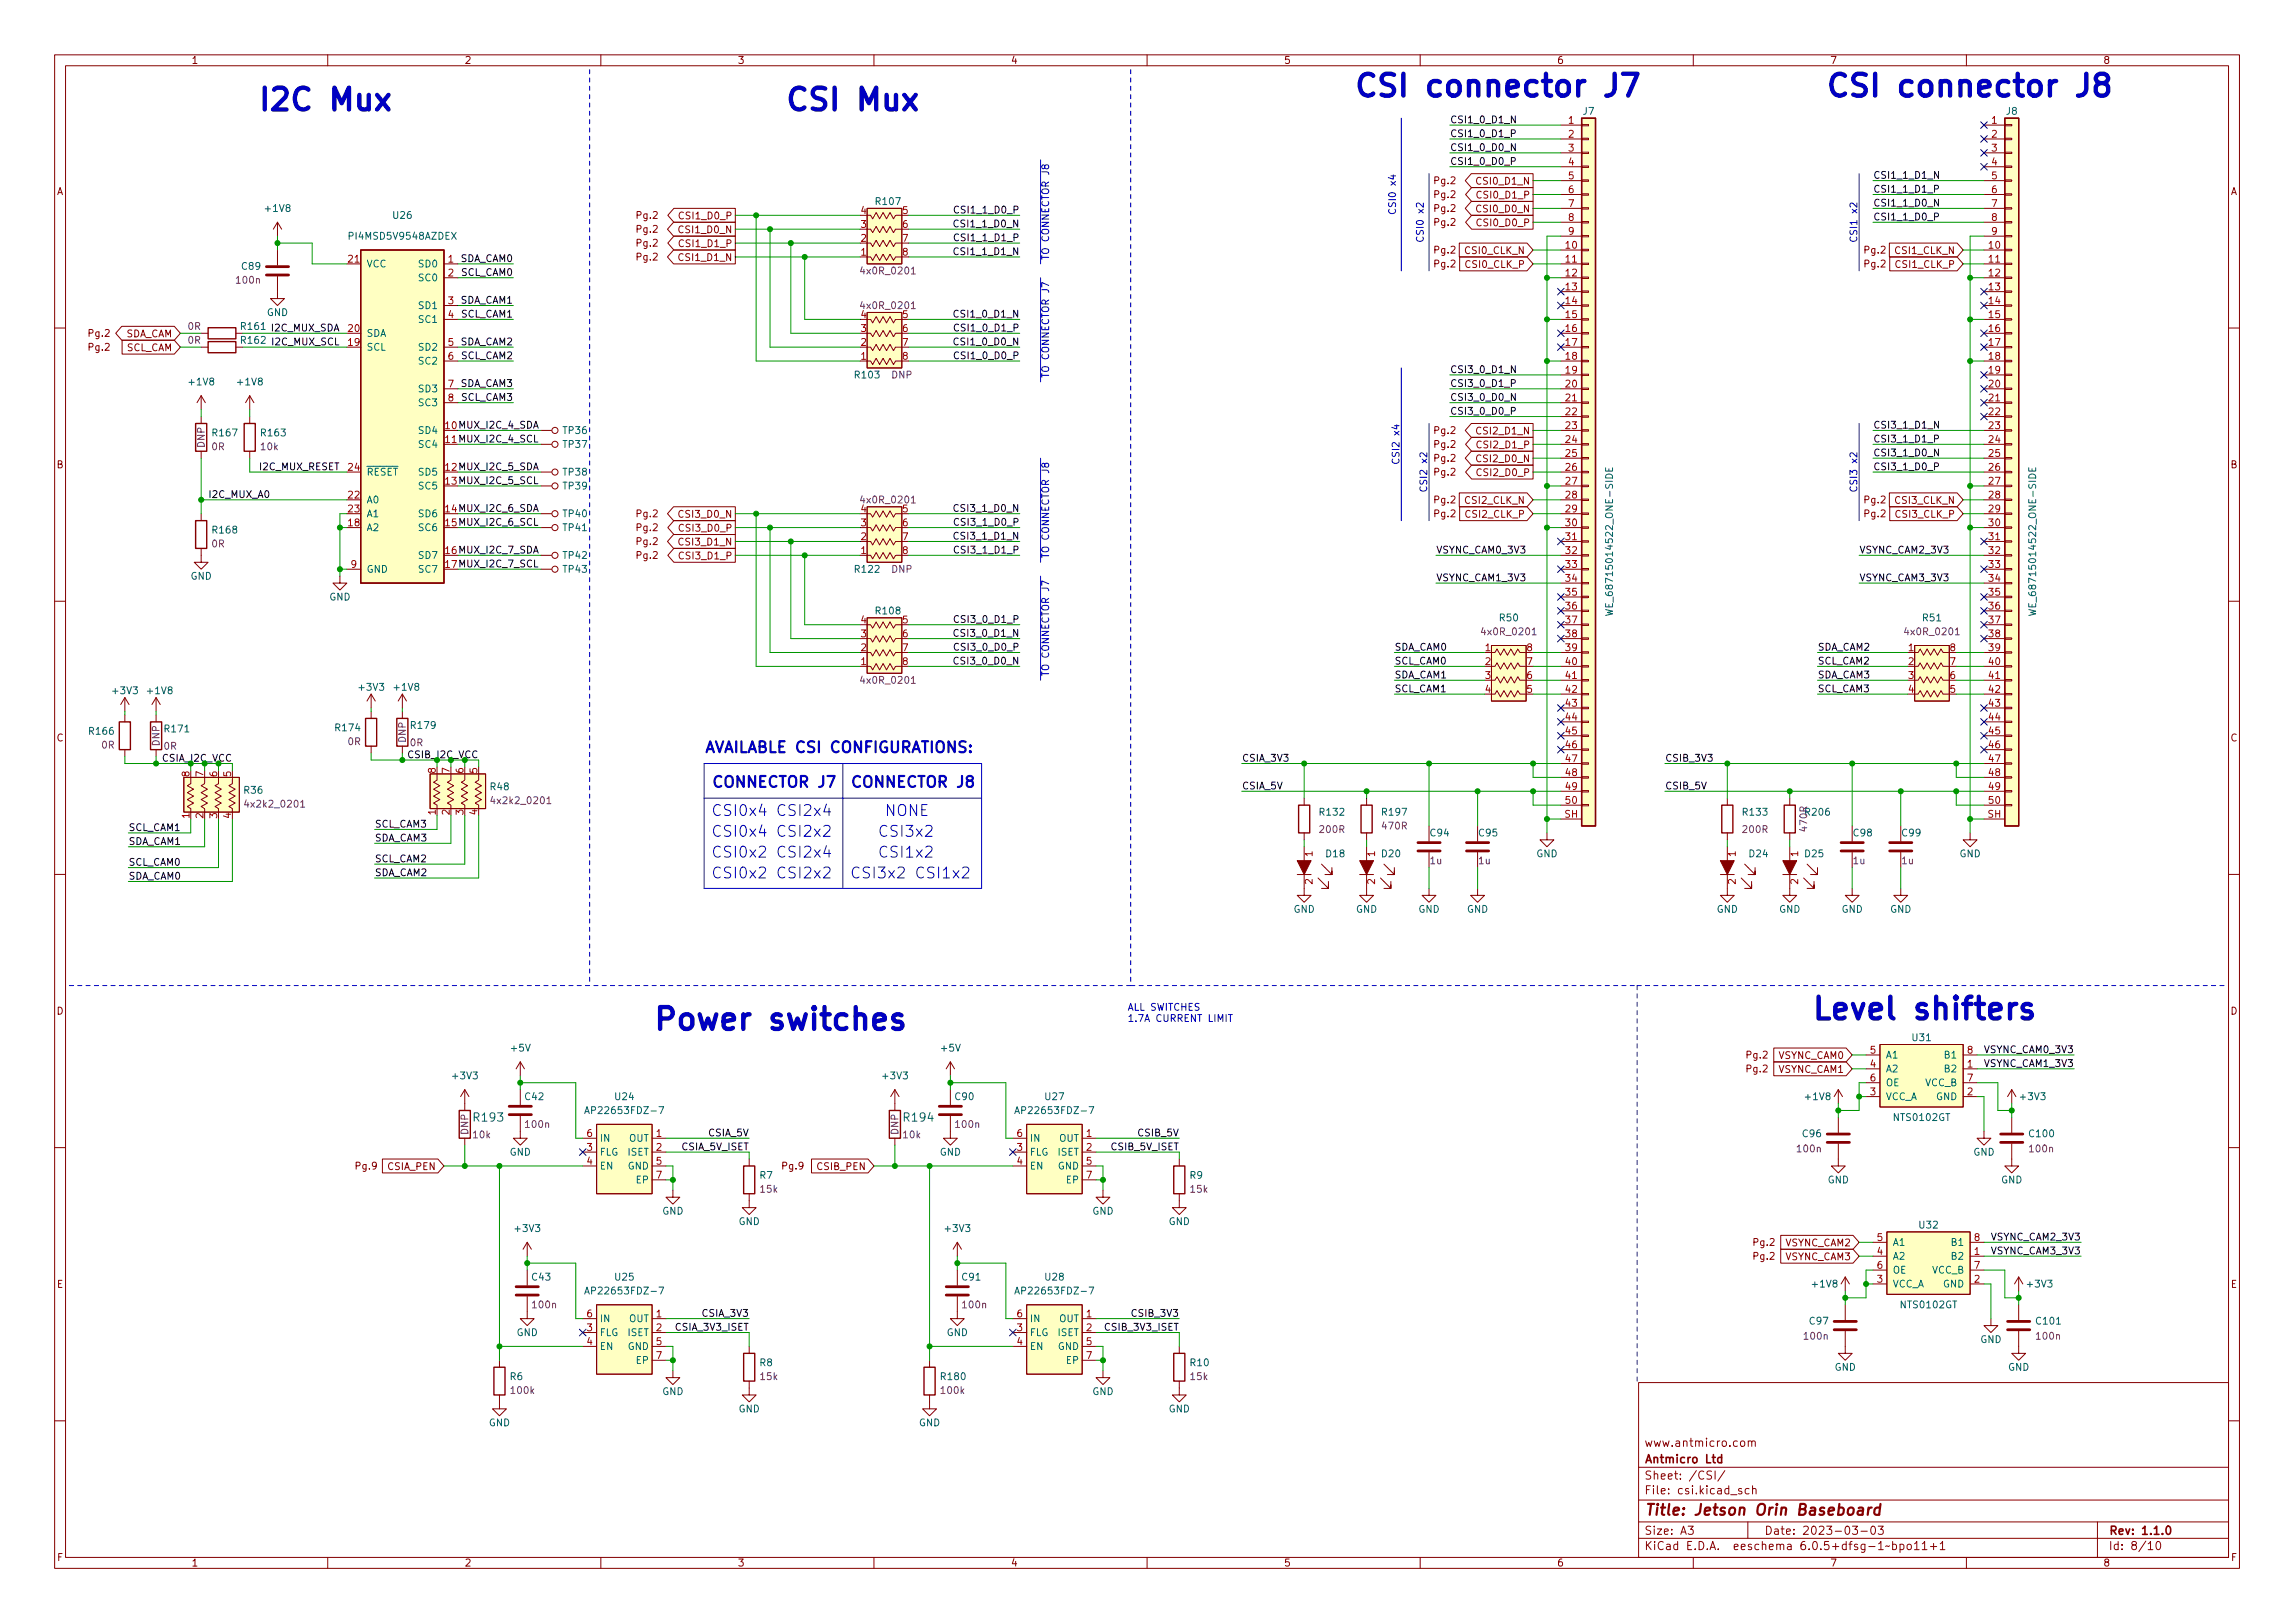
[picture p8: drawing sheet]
<svg xmlns="http://www.w3.org/2000/svg" width="420mm" height="297mm" viewBox="0 0 420 297" stroke-linecap="round" stroke-linejoin="round" font-family="sans-serif">
<defs><g id="words">
<g font-size="5.6" fill="#0000c2">
<text x="247.6" y="17.7">CSI connector J7</text>
<text x="334" y="17.7">CSI connector J8</text>
<text x="47" y="20.2">I2C Mux</text>
<text x="143.5" y="20.2">CSI Mux</text>
<text x="119.4" y="188.5">Power switches</text>
<text x="331.5" y="186.6">Level shifters</text>
</g>
<g font-size="2.8" fill="#0000c2">
<text x="128.9" y="137.8">AVAILABLE CSI CONFIGURATIONS:</text>
<text x="130.2" y="149.3">CSI0x4 CSI2x4</text>
<text x="130.2" y="144.1">CONNECTOR J7</text>
<text x="155.6" y="144.1">CONNECTOR J8</text>
<text x="161.9" y="149.3">NONE</text>
<text x="130.2" y="153.2">CSI0x4 CSI2x2</text>
<text x="160.7" y="153.2">CSI3x2</text>
<text x="130.2" y="157">CSI0x2 CSI2x4</text>
<text x="130.2" y="160.8">CSI0x2 CSI2x2</text>
<text x="155.6" y="160.8">CSI3x2 CSI1x2</text>
<text x="160.7" y="157">CSI1x2</text>
</g>
<text font-size="2.8" fill="#840000" x="301" y="277.3">Title: Jetson Orin Baseboard</text>
<g font-size="2.1" fill="#006464">
<text x="86.9" y="205.3">R193</text>
<text x="165.6" y="205.3">R194</text>
</g>
<g font-size="2.1" fill="#840000">
<text x="301" y="267.8">Antmicro Ltd</text>
<text x="301" y="264.8">www.antmicro.com</text>
<text x="301" y="273.5">File: csi.kicad_sch</text>
<text x="301" y="270.8">Sheet: /CSI/</text>
<text x="301" y="280.9">Size: A3</text>
<text x="323" y="280.9">Date: 2023-03-03</text>
<text x="386" y="280.9">Rev: 1.1.0</text>
<text x="301" y="283.7">KiCad E.D.A. eeschema 6.0.5+dfsg-1~bpo11+1</text>
<text x="386" y="283.7">Id: 8/10</text>
</g>
<g font-size="1.8" fill="#840000">
<text x="35" y="11.7">1</text>
<text x="85" y="11.7">2</text>
<text x="135" y="11.7">3</text>
<text x="185" y="11.7">4</text>
<text x="235" y="11.7">5</text>
<text x="285" y="11.7">6</text>
<text x="335" y="11.7">7</text>
<text x="385" y="11.7">8</text>
<text x="10.3" y="35.7">A</text>
<text x="262.6" y="33.7">Pg.2</text>
<text x="270.8" y="33.8">CSI0_D1_N</text>
<text x="408.3" y="35.7">A</text>
<text x="116.6" y="40">Pg.2</text>
<text x="124.8" y="40.1">CSI1_D0_P</text>
<text x="262.6" y="41.3">Pg.2</text>
<text x="262.6" y="38.8">Pg.2</text>
<text x="262.6" y="36.2">Pg.2</text>
<text x="270.8" y="38.9">CSI0_D0_N</text>
<text x="270.9" y="41.4">CSI0_D0_P</text>
<text x="270.9" y="36.3">CSI0_D1_P</text>
<text x="116.6" y="47.7">Pg.2</text>
<text x="116.6" y="42.6">Pg.2</text>
<text x="116.6" y="45.1">Pg.2</text>
<text x="124.7" y="47.8">CSI1_D1_N</text>
<text x="124.7" y="42.7">CSI1_D0_N</text>
<text x="124.8" y="45.2">CSI1_D1_P</text>
<text x="262.6" y="46.4">Pg.2</text>
<text x="268.4" y="46.5">CSI0_CLK_N</text>
<text x="341.4" y="46.4">Pg.2</text>
<text x="347.2" y="46.5">CSI1_CLK_N</text>
<text x="262.6" y="48.9">Pg.2</text>
<text x="268.5" y="49">CSI0_CLK_P</text>
<text x="341.4" y="48.9">Pg.2</text>
<text x="347.3" y="49">CSI1_CLK_P</text>
<text x="16.3" y="61.6">Pg.2</text>
<text x="16.3" y="64.2">Pg.2</text>
<text x="22.8" y="61.7">SDA_CAM</text>
<text x="23" y="64.3">SCL_CAM</text>
<text x="262.6" y="79.4">Pg.2</text>
<text x="262.6" y="82">Pg.2</text>
<text x="270.8" y="79.5">CSI2_D1_N</text>
<text x="270.9" y="82">CSI2_D1_P</text>
<text x="10.3" y="85.7">B</text>
<text x="262.6" y="87">Pg.2</text>
<text x="262.6" y="84.5">Pg.2</text>
<text x="270.8" y="84.6">CSI2_D0_N</text>
<text x="270.9" y="87.1">CSI2_D0_P</text>
<text x="408.3" y="85.7">B</text>
<text x="116.6" y="94.7">Pg.2</text>
<text x="124.7" y="94.7">CSI3_D0_N</text>
<text x="262.6" y="94.7">Pg.2</text>
<text x="262.6" y="92.1">Pg.2</text>
<text x="268.4" y="92.2">CSI2_CLK_N</text>
<text x="268.5" y="94.7">CSI2_CLK_P</text>
<text x="341.4" y="92.1">Pg.2</text>
<text x="341.4" y="94.7">Pg.2</text>
<text x="347.2" y="92.2">CSI3_CLK_N</text>
<text x="347.3" y="94.7">CSI3_CLK_P</text>
<text x="116.6" y="97.2">Pg.2</text>
<text x="116.6" y="99.7">Pg.2</text>
<text x="124.7" y="99.8">CSI3_D1_N</text>
<text x="124.8" y="97.3">CSI3_D0_P</text>
<text x="116.6" y="102.3">Pg.2</text>
<text x="124.8" y="102.4">CSI3_D1_P</text>
<text x="10.3" y="135.7">C</text>
<text x="408.3" y="135.7">C</text>
<text x="10.3" y="185.7">D</text>
<text x="408.3" y="185.7">D</text>
<text x="319.8" y="196.3">Pg.2</text>
<text x="319.8" y="193.7">Pg.2</text>
<text x="325.6" y="196.3">VSYNC_CAM1</text>
<text x="325.6" y="193.8">VSYNC_CAM0</text>
<text x="65.2" y="214">Pg.9</text>
<text x="71" y="214.1">CSIA_PEN</text>
<text x="143.3" y="214">Pg.9</text>
<text x="149.7" y="214.1">CSIB_PEN</text>
<text x="321.1" y="228">Pg.2</text>
<text x="321.1" y="230.5">Pg.2</text>
<text x="326.8" y="228.1">VSYNC_CAM2</text>
<text x="326.8" y="230.6">VSYNC_CAM3</text>
<text x="10.4" y="235.7">E</text>
<text x="408.4" y="235.7">E</text>
<text x="10.4" y="285.7">F</text>
<text x="35" y="286.7">1</text>
<text x="85" y="286.7">2</text>
<text x="135" y="286.7">3</text>
<text x="185" y="286.7">4</text>
<text x="235" y="286.7">5</text>
<text x="285" y="286.7">6</text>
<text x="335" y="286.7">7</text>
<text x="385" y="286.7">8</text>
<text x="408.4" y="285.7">F</text>
</g>
<g font-size="1.8" fill="#0f0f0f">
<text x="265.4" y="22.5">CSI1_0_D1_N</text>
<text x="265.4" y="25.1">CSI1_0_D1_P</text>
<text x="265.4" y="27.6">CSI1_0_D0_N</text>
<text x="265.4" y="30.2">CSI1_0_D0_P</text>
<text x="342.9" y="35.2">CSI1_1_D1_P</text>
<text x="342.9" y="32.7">CSI1_1_D1_N</text>
<text x="175.3" y="41.6">CSI1_1_D0_N</text>
<text x="175.4" y="39.1">CSI1_1_D0_P</text>
<text x="342.9" y="40.3">CSI1_1_D0_P</text>
<text x="342.9" y="37.8">CSI1_1_D0_N</text>
<text x="175.3" y="46.7">CSI1_1_D1_N</text>
<text x="175.4" y="44.1">CSI1_1_D1_P</text>
<text x="82.1" y="48">1 SDA_CAM0</text>
<text x="84.4" y="50.5">SCL_CAM0</text>
<text x="82.1" y="55.7">3 SDA_CAM1</text>
<text x="84.4" y="58.1">SCL_CAM1</text>
<text x="175.3" y="58.1">CSI1_0_D1_N</text>
<text x="49.8" y="60.6">I2C_MUX_SDA</text>
<text x="50" y="63.2">I2C_MUX_SCL</text>
<text x="82.1" y="63.3">5 SDA_CAM2</text>
<text x="84.4" y="65.7">SCL_CAM2</text>
<text x="175.3" y="63.2">CSI1_0_D0_N</text>
<text x="175.4" y="60.6">CSI1_0_D1_P</text>
<text x="175.4" y="65.7">CSI1_0_D0_P</text>
<text x="82.1" y="70.9">7 SDA_CAM3</text>
<text x="265.4" y="70.8">CSI3_0_D1_P</text>
<text x="265.4" y="68.3">CSI3_0_D1_N</text>
<text x="84.4" y="73.3">SCL_CAM3</text>
<text x="265.4" y="75.9">CSI3_0_D0_P</text>
<text x="265.4" y="73.3">CSI3_0_D0_N</text>
<text x="81.6" y="78.5">10MUX_I2C_4_SDA</text>
<text x="81.6" y="81.1">11MUX_I2C_4_SCL</text>
<text x="342.9" y="83.5">CSI3_1_D0_N</text>
<text x="342.9" y="81">CSI3_1_D1_P</text>
<text x="342.9" y="78.4">CSI3_1_D1_N</text>
<text x="47.7" y="86">I2C_MUX_RESET</text>
<text x="81.6" y="86.1">12MUX_I2C_5_SDA</text>
<text x="81.6" y="88.7">13MUX_I2C_5_SCL</text>
<text x="342.9" y="86">CSI3_1_D0_P</text>
<text x="38.6" y="91.1">I2C_MUX_A0</text>
<text x="81.6" y="93.8">14MUX_I2C_6_SDA</text>
<text x="175.3" y="93.7">CSI3_1_D0_N</text>
<text x="81.6" y="96.3">15MUX_I2C_6_SCL</text>
<text x="81.6" y="101.4">16MUX_I2C_7_SDA</text>
<text x="175.3" y="98.7">CSI3_1_D1_N</text>
<text x="175.4" y="96.2">CSI3_1_D0_P</text>
<text x="175.4" y="101.3">CSI3_1_D1_P</text>
<text x="262.9" y="101.3">VSYNC_CAM0_3V3</text>
<text x="340.4" y="101.3">VSYNC_CAM2_3V3</text>
<text x="81.6" y="103.9">17MUX_I2C_7_SCL</text>
<text x="262.9" y="106.4">VSYNC_CAM1_3V3</text>
<text x="340.4" y="106.4">VSYNC_CAM3_3V3</text>
<text x="175.4" y="114">CSI3_0_D1_P</text>
<text x="175.3" y="116.5">CSI3_0_D1_N</text>
<text x="175.4" y="119.1">CSI3_0_D0_P</text>
<text x="255.3" y="119.1">SDA_CAM0</text>
<text x="332.7" y="119.1">SDA_CAM2</text>
<text x="175.3" y="121.6">CSI3_0_D0_N</text>
<text x="255.3" y="121.6">SCL_CAM0</text>
<text x="255.3" y="124.1">SDA_CAM1</text>
<text x="332.7" y="124.1">SDA_CAM3</text>
<text x="332.7" y="121.6">SCL_CAM2</text>
<text x="255.3" y="126.7">SCL_CAM1</text>
<text x="332.7" y="126.7">SCL_CAM3</text>
<text x="227.3" y="139.4">CSIA_3V3</text>
<text x="304.8" y="139.4">CSIB_3V3</text>
<text x="227.3" y="144.5">CSIA_5V</text>
<text x="304.8" y="144.5">CSIB_5V</text>
<text x="23.5" y="152.1">SCL_CAM1</text>
<text x="23.5" y="154.6">SDA_CAM1</text>
<text x="68.6" y="154">SDA_CAM3</text>
<text x="68.6" y="151.5">SCL_CAM3</text>
<text x="23.5" y="161">SDA_CAM0</text>
<text x="23.5" y="158.4">SCL_CAM0</text>
<text x="68.6" y="160.3">SDA_CAM2</text>
<text x="68.6" y="157.8">SCL_CAM2</text>
<text x="363.5" y="195.3">VSYNC_CAM1_3V3</text>
<text x="363.5" y="192.7">VSYNC_CAM0_3V3</text>
<text x="129.8" y="208">CSIA_5V</text>
<text x="208.5" y="208">CSIB_5V</text>
<text x="124.9" y="210.5">CSIA_5V_ISET</text>
<text x="203.6" y="210.5">CSIB_5V_ISET</text>
<text x="364.8" y="227">VSYNC_CAM2_3V3</text>
<text x="364.8" y="229.6">VSYNC_CAM3_3V3</text>
<text x="123.9" y="243.5">CSIA_3V3_ISET</text>
<text x="128.8" y="241">CSIA_3V3</text>
<text x="202.6" y="243.5">CSIB_3V3_ISET</text>
<text x="207.5" y="241">CSIB_3V3</text>
</g>
<g font-size="1.8" fill="#a90000">
<text x="287.2" y="22.6">1</text>
<text x="364.6" y="22.6">1</text>
<text x="287.2" y="25.2">2</text>
<text x="287.2" y="27.7">3</text>
<text x="364.6" y="25.2">2</text>
<text x="364.6" y="27.7">3</text>
<text x="287.2" y="30.3">4</text>
<text x="287.2" y="32.8">5</text>
<text x="287.2" y="35.3">6</text>
<text x="364.6" y="30.3">4</text>
<text x="364.6" y="32.8">5</text>
<text x="364.6" y="35.3">6</text>
<text x="157.6" y="41.7">3</text>
<text x="157.6" y="39.2">4</text>
<text x="165.2" y="39.2">5</text>
<text x="165.2" y="41.7">6</text>
<text x="287.2" y="37.9">7</text>
<text x="287.2" y="40.4">8</text>
<text x="364.6" y="37.9">7</text>
<text x="364.6" y="40.4">8</text>
<text x="157.6" y="46.8">1</text>
<text x="157.6" y="44.2">2</text>
<text x="165.2" y="44.2">7</text>
<text x="165.2" y="46.8">8</text>
<text x="286.7" y="45.5">10</text>
<text x="287.2" y="43">9</text>
<text x="364.1" y="45.5">10</text>
<text x="364.6" y="43">9</text>
<text x="63.8" y="48">21</text>
<text x="82.1" y="50.6">2</text>
<text x="286.7" y="48">11</text>
<text x="286.7" y="50.6">12</text>
<text x="286.7" y="53.1">13</text>
<text x="364.1" y="48">11</text>
<text x="364.1" y="50.6">12</text>
<text x="364.1" y="53.1">13</text>
<text x="82.1" y="58.2">4</text>
<text x="157.6" y="58.2">4</text>
<text x="165.2" y="58.2">5</text>
<text x="286.7" y="55.7">14</text>
<text x="286.7" y="58.2">15</text>
<text x="364.1" y="55.7">14</text>
<text x="364.1" y="58.2">15</text>
<text x="63.8" y="63.3">19</text>
<text x="63.8" y="60.7">20</text>
<text x="82.1" y="65.8">6</text>
<text x="157.6" y="65.8">1</text>
<text x="157.6" y="63.3">2</text>
<text x="157.6" y="60.7">3</text>
<text x="165.2" y="60.7">6</text>
<text x="165.2" y="63.3">7</text>
<text x="165.2" y="65.8">8</text>
<text x="286.7" y="60.7">16</text>
<text x="286.7" y="63.3">17</text>
<text x="286.7" y="65.8">18</text>
<text x="364.1" y="60.7">16</text>
<text x="364.1" y="63.3">17</text>
<text x="364.1" y="65.8">18</text>
<text x="286.7" y="68.4">19</text>
<text x="286.7" y="70.9">20</text>
<text x="364.1" y="68.4">19</text>
<text x="364.1" y="70.9">20</text>
<text x="82.1" y="73.4">8</text>
<text x="286.7" y="73.4">21</text>
<text x="286.7" y="76">22</text>
<text x="364.1" y="73.4">21</text>
<text x="364.1" y="76">22</text>
<text x="286.7" y="78.5">23</text>
<text x="286.7" y="81.1">24</text>
<text x="286.7" y="83.6">25</text>
<text x="364.1" y="78.5">23</text>
<text x="364.1" y="81.1">24</text>
<text x="364.1" y="83.6">25</text>
<text x="63.8" y="86.1">24</text>
<text x="286.7" y="86.1">26</text>
<text x="286.7" y="88.7">27</text>
<text x="364.1" y="86.1">26</text>
<text x="364.1" y="88.7">27</text>
<text x="63.8" y="91.2">22</text>
<text x="63.8" y="93.8">23</text>
<text x="157.6" y="93.8">4</text>
<text x="165.2" y="93.8">5</text>
<text x="286.7" y="91.2">28</text>
<text x="286.7" y="93.8">29</text>
<text x="364.1" y="91.2">28</text>
<text x="364.1" y="93.8">29</text>
<text x="63.8" y="96.3">18</text>
<text x="157.6" y="101.4">1</text>
<text x="157.6" y="98.8">2</text>
<text x="157.6" y="96.3">3</text>
<text x="165.2" y="96.3">6</text>
<text x="165.2" y="98.8">7</text>
<text x="165.2" y="101.4">8</text>
<text x="286.7" y="96.3">30</text>
<text x="286.7" y="98.8">31</text>
<text x="286.7" y="101.4">32</text>
<text x="364.1" y="96.3">30</text>
<text x="364.1" y="98.8">31</text>
<text x="364.1" y="101.4">32</text>
<text x="64.3" y="103.9">9</text>
<text x="286.7" y="103.9">33</text>
<text x="286.7" y="106.5">34</text>
<text x="364.1" y="103.9">33</text>
<text x="364.1" y="106.5">34</text>
<text x="286.7" y="109">35</text>
<text x="286.7" y="111.5">36</text>
<text x="364.1" y="109">35</text>
<text x="364.1" y="111.5">36</text>
<text x="157.6" y="119.2">2</text>
<text x="157.6" y="116.6">3</text>
<text x="157.6" y="114.1">4</text>
<text x="165.2" y="114.1">5</text>
<text x="165.2" y="116.6">6</text>
<text x="165.2" y="119.2">7</text>
<text x="271.9" y="119.2">1</text>
<text x="279.5" y="119.2">8</text>
<text x="286.7" y="114.1">37</text>
<text x="286.7" y="116.6">38</text>
<text x="286.7" y="119.2">39</text>
<text x="349.4" y="119.2">1</text>
<text x="357" y="119.2">8</text>
<text x="364.1" y="114.1">37</text>
<text x="364.1" y="116.6">38</text>
<text x="364.1" y="119.2">39</text>
<text x="157.6" y="121.7">1</text>
<text x="165.2" y="121.7">8</text>
<text x="271.9" y="121.7">2</text>
<text x="271.9" y="124.2">3</text>
<text x="279.5" y="124.2">6</text>
<text x="279.5" y="121.7">7</text>
<text x="286.7" y="121.7">40</text>
<text x="286.7" y="124.2">41</text>
<text x="349.4" y="121.7">2</text>
<text x="349.4" y="124.2">3</text>
<text x="357" y="124.2">6</text>
<text x="357" y="121.7">7</text>
<text x="364.1" y="121.7">40</text>
<text x="364.1" y="124.2">41</text>
<text x="271.9" y="126.8">4</text>
<text x="279.5" y="126.8">5</text>
<text x="286.7" y="126.8">42</text>
<text x="286.7" y="129.3">43</text>
<text x="286.7" y="131.9">44</text>
<text x="349.4" y="126.8">4</text>
<text x="357" y="126.8">5</text>
<text x="364.1" y="126.8">42</text>
<text x="364.1" y="129.3">43</text>
<text x="364.1" y="131.9">44</text>
<text x="286.7" y="134.4">45</text>
<text x="286.7" y="136.9">46</text>
<text x="364.1" y="134.4">45</text>
<text x="364.1" y="136.9">46</text>
<text x="34.7" y="142.1" transform="rotate(-90 34.7 142.1)">8</text>
<text x="37.2" y="142.1" transform="rotate(-90 37.2 142.1)">7</text>
<text x="39.8" y="142.1" transform="rotate(-90 39.8 142.1)">6</text>
<text x="42.3" y="142.1" transform="rotate(-90 42.3 142.1)">5</text>
<text x="79.8" y="141.5" transform="rotate(-90 79.8 141.5)">8</text>
<text x="82.3" y="141.5" transform="rotate(-90 82.3 141.5)">7</text>
<text x="84.8" y="141.5" transform="rotate(-90 84.8 141.5)">6</text>
<text x="87.4" y="141.5" transform="rotate(-90 87.4 141.5)">5</text>
<text x="286.7" y="139.5">47</text>
<text x="286.7" y="142">48</text>
<text x="364.1" y="139.5">47</text>
<text x="364.1" y="142">48</text>
<text x="34.7" y="149.8" transform="rotate(-90 34.7 149.8)">1</text>
<text x="37.2" y="149.8" transform="rotate(-90 37.2 149.8)">2</text>
<text x="39.8" y="149.8" transform="rotate(-90 39.8 149.8)">3</text>
<text x="42.3" y="149.8" transform="rotate(-90 42.3 149.8)">4</text>
<text x="79.8" y="149.1" transform="rotate(-90 79.8 149.1)">1</text>
<text x="82.3" y="149.1" transform="rotate(-90 82.3 149.1)">2</text>
<text x="84.8" y="149.1" transform="rotate(-90 84.8 149.1)">3</text>
<text x="87.4" y="149.1" transform="rotate(-90 87.4 149.1)">4</text>
<text x="286.4" y="149.6">SH</text>
<text x="286.7" y="144.6">49</text>
<text x="286.7" y="147.1">50</text>
<text x="363.9" y="149.6">SH</text>
<text x="364.1" y="144.6">49</text>
<text x="364.1" y="147.1">50</text>
<text x="240.3" y="161.8" transform="rotate(-90 240.3 161.8)">2</text>
<text x="240.3" y="156.7" transform="rotate(-90 240.3 156.7)">1</text>
<text x="251.7" y="161.8" transform="rotate(-90 251.7 161.8)">2</text>
<text x="251.7" y="156.7" transform="rotate(-90 251.7 156.7)">1</text>
<text x="317.8" y="161.8" transform="rotate(-90 317.8 161.8)">2</text>
<text x="317.8" y="156.7" transform="rotate(-90 317.8 156.7)">1</text>
<text x="329.2" y="161.8" transform="rotate(-90 329.2 161.8)">2</text>
<text x="329.2" y="156.7" transform="rotate(-90 329.2 156.7)">1</text>
<text x="342.4" y="195.4">4</text>
<text x="342.4" y="192.8">5</text>
<text x="342.4" y="197.9">6</text>
<text x="360.2" y="195.4">1</text>
<text x="360.2" y="197.9">7</text>
<text x="360.2" y="192.8">8</text>
<text x="342.4" y="200.4">3</text>
<text x="360.2" y="200.4">2</text>
<text x="107.5" y="208.1">6</text>
<text x="120.2" y="208.1">1</text>
<text x="186.2" y="208.1">6</text>
<text x="198.9" y="208.1">1</text>
<text x="107.5" y="210.6">3</text>
<text x="107.5" y="213.1">4</text>
<text x="120.2" y="210.6">2</text>
<text x="120.2" y="213.1">5</text>
<text x="120.2" y="215.7">7</text>
<text x="186.2" y="210.6">3</text>
<text x="186.2" y="213.1">4</text>
<text x="198.9" y="210.6">2</text>
<text x="198.9" y="213.1">5</text>
<text x="198.9" y="215.7">7</text>
<text x="343.7" y="227.1">5</text>
<text x="361.5" y="227.1">8</text>
<text x="343.7" y="229.7">4</text>
<text x="343.7" y="232.2">6</text>
<text x="361.5" y="229.7">1</text>
<text x="361.5" y="232.2">7</text>
<text x="343.7" y="234.7">3</text>
<text x="361.5" y="234.7">2</text>
<text x="107.5" y="243.6">3</text>
<text x="107.5" y="241.1">6</text>
<text x="120.2" y="241.1">1</text>
<text x="120.2" y="243.6">2</text>
<text x="186.2" y="243.6">3</text>
<text x="186.2" y="241.1">6</text>
<text x="198.9" y="241.1">1</text>
<text x="198.9" y="243.6">2</text>
<text x="107.5" y="246.2">4</text>
<text x="120.2" y="246.2">5</text>
<text x="120.2" y="248.7">7</text>
<text x="186.2" y="246.2">4</text>
<text x="198.9" y="246.2">5</text>
<text x="198.9" y="248.7">7</text>
</g>
<g font-size="1.8" fill="#006464">
<text x="289.8" y="21">J7</text>
<text x="367.3" y="21">J8</text>
<text x="48.7" y="38.8">+1V8</text>
<text x="72" y="40">U26</text>
<text x="160.4" y="37.5">R107</text>
<text x="64.3" y="43.9">PI4MSD5V9548AZDEX</text>
<text x="44.3" y="49.4">C89</text>
<text x="67.1" y="48.9">VCC</text>
<text x="76.8" y="48.9">SD0</text>
<text x="76.8" y="51.5">SC0</text>
<text x="48.8" y="57.8">GND</text>
<text x="76.8" y="56.6">SD1</text>
<text x="76.8" y="59.1">SC1</text>
<text x="44.2" y="62.9">R162</text>
<text x="44.2" y="60.4">R161</text>
<text x="67.1" y="64.2">SCL</text>
<text x="67.1" y="61.6">SDA</text>
<text x="76.8" y="64.2">SD2</text>
<text x="34.7" y="70.5">+1V8</text>
<text x="43.6" y="70.5">+1V8</text>
<text x="76.8" y="66.7">SC2</text>
<text x="76.8" y="71.8">SD3</text>
<text x="156.6" y="69.3">R103</text>
<text x="76.8" y="74.3">SC3</text>
<text x="39" y="79.8">R167</text>
<text x="47.9" y="79.8">R163</text>
<text x="76.8" y="79.4">SD4</text>
<text x="76.8" y="82">SC4</text>
<text x="103.2" y="79.4">TP36</text>
<text x="103.2" y="82">TP37</text>
<text x="67.1" y="87">~{RESET}</text>
<text x="76.8" y="87">SD5</text>
<text x="76.8" y="89.6">SC5</text>
<text x="103.2" y="87">TP38</text>
<text x="103.2" y="89.6">TP39</text>
<text x="67.1" y="92.1">A0</text>
<text x="67.1" y="94.7">A1</text>
<text x="76.8" y="94.7">SD6</text>
<text x="103.2" y="94.7">TP40</text>
<text x="39" y="97.6">R168</text>
<text x="67.1" y="97.2">A2</text>
<text x="76.8" y="97.2">SC6</text>
<text x="103.2" y="97.2">TP41</text>
<text x="34.9" y="106.1">GND</text>
<text x="67.1" y="104.8">GND</text>
<text x="76.8" y="102.3">SD7</text>
<text x="76.8" y="104.8">SC7</text>
<text x="103.2" y="102.3">TP42</text>
<text x="103.2" y="104.8">TP43</text>
<text x="156.6" y="104.8">R122</text>
<text x="60.3" y="109.9">GND</text>
<text x="160.4" y="112.4">R108</text>
<text x="274.6" y="113.7">R50</text>
<text x="295.3" y="111.2" transform="rotate(-90 295.3 111.2)">WE_68715014522_ONE-SIDE</text>
<text x="352.1" y="113.7">R51</text>
<text x="372.7" y="111.2" transform="rotate(-90 372.7 111.2)">WE_68715014522_ONE-SIDE</text>
<text x="20.8" y="127">+3V3</text>
<text x="27.1" y="127">+1V8</text>
<text x="65.9" y="126.4">+3V3</text>
<text x="72.3" y="126.4">+1V8</text>
<text x="16.4" y="134.5">R166</text>
<text x="30.3" y="134">R171</text>
<text x="61.5" y="133.8">R174</text>
<text x="75.3" y="133.4">R179</text>
<text x="44.8" y="145.3">R36</text>
<text x="89.8" y="144.6">R48</text>
<text x="241.7" y="149.3">R132</text>
<text x="253.1" y="149.3">R197</text>
<text x="319.2" y="149.3">R133</text>
<text x="261.9" y="153.1">C94</text>
<text x="270.8" y="153.1">C95</text>
<text x="339.4" y="153.1">C98</text>
<text x="348.3" y="153.1">C99</text>
<text x="242.8" y="156.9">D18</text>
<text x="253" y="156.9">D20</text>
<text x="281.2" y="156.9">GND</text>
<text x="320.3" y="156.9">D24</text>
<text x="330.5" y="156.9">D25</text>
<text x="358.7" y="156.9">GND</text>
<text x="236.8" y="167">GND</text>
<text x="248.2" y="167">GND</text>
<text x="259.7" y="167">GND</text>
<text x="268.5" y="167">GND</text>
<text x="314.3" y="167">GND</text>
<text x="325.7" y="167">GND</text>
<text x="337.1" y="167">GND</text>
<text x="346" y="167">GND</text>
<text x="350.2" y="190.5">U31</text>
<text x="83" y="197.5">+3V3</text>
<text x="93.7" y="192.4">+5V</text>
<text x="161.7" y="197.5">+3V3</text>
<text x="172.4" y="192.4">+5V</text>
<text x="345.2" y="196.3">A2</text>
<text x="345.2" y="193.7">A1</text>
<text x="356.1" y="196.3">B2</text>
<text x="356.1" y="193.7">B1</text>
<text x="96.2" y="201.3">C42</text>
<text x="108.1" y="203.9">AP22653FDZ-7</text>
<text x="112.7" y="201.3">U24</text>
<text x="174.9" y="201.3">C90</text>
<text x="186.8" y="203.9">AP22653FDZ-7</text>
<text x="191.4" y="201.3">U27</text>
<text x="330.6" y="201.3">+1V8</text>
<text x="345.2" y="201.3">VCC_A</text>
<text x="345.2" y="198.8">OE</text>
<text x="352.4" y="198.8">VCC_B</text>
<text x="354.5" y="201.3">GND</text>
<text x="370" y="201.3">+3V3</text>
<text x="109.7" y="209">IN</text>
<text x="115.1" y="209">OUT</text>
<text x="188.5" y="209">IN</text>
<text x="193.9" y="209">OUT</text>
<text x="330.1" y="208.1">C96</text>
<text x="346.8" y="205.1">NTS0102GT</text>
<text x="371.6" y="208.1">C100</text>
<text x="93.3" y="211.5">GND</text>
<text x="109.7" y="211.5">FLG</text>
<text x="109.7" y="214">EN</text>
<text x="114.9" y="211.5">ISET</text>
<text x="114.9" y="214">GND</text>
<text x="139.1" y="215.7">R7</text>
<text x="172" y="211.5">GND</text>
<text x="188.5" y="211.5">FLG</text>
<text x="188.5" y="214">EN</text>
<text x="193.7" y="211.5">ISET</text>
<text x="193.7" y="214">GND</text>
<text x="217.9" y="215.7">R9</text>
<text x="361.3" y="211.5">GND</text>
<text x="116.5" y="216.6">EP</text>
<text x="195.3" y="216.6">EP</text>
<text x="334.6" y="216.6">GND</text>
<text x="366.3" y="216.6">GND</text>
<text x="94.4" y="225.5">+3V3</text>
<text x="121.2" y="222.3">GND</text>
<text x="135.2" y="224.2">GND</text>
<text x="173.2" y="225.5">+3V3</text>
<text x="200" y="222.3">GND</text>
<text x="213.9" y="224.2">GND</text>
<text x="351.4" y="224.8">U32</text>
<text x="346.5" y="230.5">A2</text>
<text x="346.5" y="228">A1</text>
<text x="346.5" y="233.1">OE</text>
<text x="353.7" y="233.1">VCC_B</text>
<text x="357.4" y="230.5">B2</text>
<text x="357.4" y="228">B1</text>
<text x="97.5" y="234.4">C43</text>
<text x="108.1" y="236.9">AP22653FDZ-7</text>
<text x="112.7" y="234.4">U25</text>
<text x="176.2" y="234.4">C91</text>
<text x="186.8" y="236.9">AP22653FDZ-7</text>
<text x="191.4" y="234.4">U28</text>
<text x="331.9" y="235.6">+1V8</text>
<text x="346.5" y="235.6">VCC_A</text>
<text x="348.1" y="239.4">NTS0102GT</text>
<text x="355.7" y="235.6">GND</text>
<text x="371.3" y="235.6">+3V3</text>
<text x="94.6" y="244.5">GND</text>
<text x="109.7" y="244.5">FLG</text>
<text x="109.7" y="242">IN</text>
<text x="114.9" y="244.5">ISET</text>
<text x="115.1" y="242">OUT</text>
<text x="173.3" y="244.5">GND</text>
<text x="188.5" y="244.5">FLG</text>
<text x="188.5" y="242">IN</text>
<text x="193.7" y="244.5">ISET</text>
<text x="193.9" y="242">OUT</text>
<text x="331.4" y="242.4">C97</text>
<text x="362.5" y="245.8">GND</text>
<text x="372.9" y="242.4">C101</text>
<text x="109.7" y="247.1">EN</text>
<text x="114.9" y="247.1">GND</text>
<text x="116.5" y="249.6">EP</text>
<text x="139.1" y="250">R8</text>
<text x="188.5" y="247.1">EN</text>
<text x="193.7" y="247.1">GND</text>
<text x="195.3" y="249.6">EP</text>
<text x="218" y="250">R10</text>
<text x="335.9" y="250.9">GND</text>
<text x="367.6" y="250.9">GND</text>
<text x="93.4" y="252.6">R6</text>
<text x="121.2" y="255.3">GND</text>
<text x="172.4" y="252.6">R180</text>
<text x="200" y="255.3">GND</text>
<text x="89.5" y="261">GND</text>
<text x="135.2" y="258.5">GND</text>
<text x="168.2" y="261">GND</text>
<text x="213.9" y="258.5">GND</text>
</g>
<g font-size="1.8" fill="#0000c2">
<text x="255.6" y="39.4" transform="rotate(-90 255.6 39.4)">CSI0 x4</text>
<text x="192.1" y="47.7" transform="rotate(-90 192.1 47.7)">TO CONNECTOR J8</text>
<text x="260.6" y="44.5" transform="rotate(-90 260.6 44.5)">CSI0 x2</text>
<text x="340" y="44.5" transform="rotate(-90 340 44.5)">CSI1 x2</text>
<text x="192.1" y="69.3" transform="rotate(-90 192.1 69.3)">TO CONNECTOR J7</text>
<text x="256.2" y="85.1" transform="rotate(-90 256.2 85.1)">CSI2 x4</text>
<text x="261.3" y="90.2" transform="rotate(-90 261.3 90.2)">CSI2 x2</text>
<text x="340" y="90.2" transform="rotate(-90 340 90.2)">CSI3 x2</text>
<text x="192.1" y="102.3" transform="rotate(-90 192.1 102.3)">TO CONNECTOR J8</text>
<text x="192.1" y="123.9" transform="rotate(-90 192.1 123.9)">TO CONNECTOR J7</text>
<text x="206.4" y="185">ALL SWITCHES</text>
<text x="206.4" y="187">1.7A CURRENT LIMIT</text>
</g>
<g font-size="1.8" fill="#840084">
<text x="43.4" y="51.9">100n</text>
<text x="158" y="50.2">4x0R_0201</text>
<text x="158" y="56.6">4x0R_0201</text>
<text x="34.4" y="62.9">0R</text>
<text x="34.4" y="60.4">0R</text>
<text x="163.2" y="69.3">DNP</text>
<text x="37.5" y="81.9" transform="rotate(-90 37.5 81.9)">DNP</text>
<text x="38.8" y="82.4">0R</text>
<text x="47.8" y="82.4">10k</text>
<text x="158" y="92.1">4x0R_0201</text>
<text x="38.8" y="100.2">0R</text>
<text x="163.2" y="104.8">DNP</text>
<text x="271.7" y="116.2">4x0R_0201</text>
<text x="349.1" y="116.2">4x0R_0201</text>
<text x="158" y="125.1">4x0R_0201</text>
<text x="18.6" y="137">0R</text>
<text x="29.2" y="136.5" transform="rotate(-90 29.2 136.5)">DNP</text>
<text x="30" y="137.2">0R</text>
<text x="63.7" y="136.4">0R</text>
<text x="74.3" y="135.9" transform="rotate(-90 74.3 135.9)">DNP</text>
<text x="75.1" y="136.6">0R</text>
<text x="45.4" y="147.8">4x2k2_0201</text>
<text x="90.4" y="147.2">4x2k2_0201</text>
<text x="330.6" y="149.3">R206</text>
<text x="241.7" y="152.4">200R</text>
<text x="253.2" y="151.8">470R</text>
<text x="319.2" y="152.4">200R</text>
<text x="330.8" y="152" transform="rotate(-90 330.8 152)">470R</text>
<text x="261.8" y="158.2">1u</text>
<text x="270.7" y="158.2">1u</text>
<text x="339.3" y="158.2">1u</text>
<text x="348.2" y="158.2">1u</text>
<text x="85.7" y="207.6" transform="rotate(-90 85.7 207.6)">DNP</text>
<text x="86.7" y="208.3">10k</text>
<text x="96.3" y="206.4">100n</text>
<text x="164.5" y="207.6" transform="rotate(-90 164.5 207.6)">DNP</text>
<text x="165.4" y="208.3">10k</text>
<text x="175.1" y="206.4">100n</text>
<text x="329.1" y="210.9">100n</text>
<text x="371.7" y="210.9">100n</text>
<text x="139.3" y="218.3">15k</text>
<text x="218" y="218.3">15k</text>
<text x="97.6" y="239.4">100n</text>
<text x="176.3" y="239.4">100n</text>
<text x="330.4" y="245.2">100n</text>
<text x="372.9" y="245.2">100n</text>
<text x="93.7" y="255.1">100k</text>
<text x="139.3" y="252.6">15k</text>
<text x="172.4" y="255.1">100k</text>
<text x="218" y="252.6">15k</text>
</g>
<g font-size="1.8" fill="#009600">
<text x="29.9" y="139.4">CSIA_I2C_VCC</text>
<text x="75" y="138.8">CSIB_I2C_VCC</text>
</g>
</g></defs>
<g fill="none" stroke="#840000" stroke-width=".18">
<path d="M10 10h400v277h-400zM12 12h396v273h-396zM60 10v2M110 10v2M160 10v2M210 10v2M260 10v2M310 10v2M360 10v2M123.4 38.1h11.2v2.6h-11.2l-1.1-1.3zM158.7 38.1h6.4v10.2h-6.4zM158.7 39.4h.7l.4 .6 .6-1.1 .6 1.1 .7-1.1 .6 1.1 .6-1.1 .7 1.1 .4-.6h1"/>
<path d="M269.4 36.9h11.3v2.5h-11.3l-1.2-1.3zM269.4 31.8h11.3v2.5h-11.3l-1.2-1.2zM269.4 39.4h11.3v2.5h-11.3l-1.1-1.2zM269.4 34.3h11.3v2.6h-11.3l-1.1-1.3zM285.7 22.9h3.9M285.7 25.4h3.9M285.7 28h3.9M285.7 30.5h3.9M285.7 33.1h3.9M285.7 35.6h3.9M285.7 38.1h3.9M289.6 38h1.2v.3h-1.2z"/>
<path d="M289.6 35.5h1.2v.2h-1.2zM289.6 32.9h1.2v.3h-1.2zM289.6 30.4h1.2v.2h-1.2zM289.6 27.8h1.2v.3h-1.2zM289.6 25.3h1.2v.3h-1.2zM289.6 22.8h1.2v.2h-1.2zM363.2 22.9h3.8M363.2 25.4h3.8M363.2 28h3.8M363.2 30.5h3.8M363.2 33.1h3.8M363.2 35.6h3.8"/>
<path d="M363.2 38.1h3.8M367 38h1.3v.3h-1.3zM367 35.5h1.3v.2h-1.3zM367 32.9h1.3v.3h-1.3zM367 30.4h1.3v.2h-1.3zM367 27.8h1.3v.3h-1.3zM367 25.3h1.3v.3h-1.3zM367 22.8h1.3v.2h-1.3zM22.3 59.7h9.6l1.1 1.3-1.1 1.3h-9.6l-1.1-1.3zM50.8 50.6v4h1.3l-1.3 1.3-1.3-1.3h1.3M50.8 40.7v2.5M50.8 45.8v2.8"/>
<path d="M50.8 40.7l-.8 1.2M50.8 40.7l.8 1.2M63.5 48.3h2.5M81.3 48.3h2.5M81.3 50.8h2.5M81.3 55.9h2.5M81.3 58.5h2.5M123.3 45.8h11.3v2.5h-11.3l-1.1-1.3zM123.3 40.7h11.3v2.5h-11.3l-1.1-1.3zM123.4 43.2h11.2v2.6h-11.2l-1.1-1.3zM158.7 57.2h6.4v10.1h-6.4zM158.7 44.5h.7l.4 .6 .6-1.1 .6 1.1 .7-1.1 .6 1.1 .6-1.1 .7 1.1 .4-.6h1"/>
<path d="M158.7 41.9h.7l.4 .7 .6-1.2 .6 1.2 .7-1.2 .6 1.2 .6-1.2 .7 1.2 .4-.7h1M158.7 47h.7l.4 .7 .6-1.2 .6 1.2 .7-1.2 .6 1.2 .6-1.2 .7 1.2 .4-.7h1M158.7 58.5h.7l.4 .6 .6-1.2 .6 1.2 .7-1.2 .6 1.2 .6-1.2 .7 1.2 .4-.6h1M161.3 45.8h.1M267.2 44.5h12.4l1.1 1.3-1.1 1.2h-12.4zM267.2 47h12.4l1.1 1.3-1.1 1.3h-12.4zM285.7 48.3h3.9M285.7 50.8h3.9M285.7 55.9h3.9M285.7 58.5h3.9M285.7 45.8h3.9M285.7 53.4h3.9"/>
<path d="M285.7 40.7h3.9M285.7 43.2h3.9M289.6 58.3h1.2v.3h-1.2zM289.6 55.8h1.2v.2h-1.2zM289.6 53.2h1.2v.3h-1.2zM289.6 50.7h1.2v.3h-1.2zM289.6 48.2h1.2v.2h-1.2zM289.6 45.6h1.2v.3h-1.2zM289.6 43.1h1.2v.2h-1.2zM289.6 40.5h1.2v.3h-1.2zM345.9 44.5h12.4l1.1 1.3-1.1 1.2h-12.4zM346 47h12.3l1.1 1.3-1.1 1.3h-12.3z"/>
<path d="M363.2 48.3h3.8M363.2 50.8h3.8M363.2 55.9h3.8M363.2 58.5h3.8M363.2 45.8h3.8M363.2 53.4h3.8M363.2 40.7h3.8M363.2 43.2h3.8M367 58.3h1.3v.3h-1.3zM367 55.8h1.3v.2h-1.3zM367 53.2h1.3v.3h-1.3zM367 50.7h1.3v.3h-1.3z"/>
<path d="M367 48.2h1.3v.2h-1.3zM367 45.6h1.3v.3h-1.3zM367 43.1h1.3v.2h-1.3zM367 40.5h1.3v.3h-1.3zM10 60h2M22.4 62.3h9.5l1.1 1.2-1.1 1.3h-9.5zM36.8 72.4l-.7 1.3M36.8 72.4v2.6M36.8 76.2v1.3M36.8 72.4l.8 1.3M36.8 63.5h1.3M36.8 61h1.3"/>
<path d="M43.2 63.5h1.2M43.2 61h1.2M45.7 72.4v2.6M45.7 76.2v1.3M45.7 72.4l-.7 1.3M45.7 72.4l.8 1.3M81.3 63.5h2.5M81.3 66.1h2.5M81.3 71.2h2.5M81.3 73.7h2.5M99.1 78.8h1.9M158.7 63.5h.7l.4 .7 .6-1.2 .6 1.2 .7-1.2 .6 1.2 .6-1.2 .7 1.2 .4-.7h1"/>
<path d="M158.7 61h.7l.4 .6 .6-1.1 .6 1.1 .7-1.1 .6 1.1 .6-1.1 .7 1.1 .4-.6h1M158.7 66.1h.7l.4 .6 .6-1.1 .6 1.1 .7-1.1 .6 1.1 .6-1.1 .7 1.1 .4-.6h1M161.3 64.8h.1M269.4 77.5h11.3v2.5h-11.3l-1.2-1.2zM285.7 63.5h3.9M285.7 66.1h3.9M285.7 71.2h3.9M285.7 73.7h3.9M285.7 61h3.9M285.7 78.8h3.9M285.7 68.6h3.9M285.7 76.2h3.9"/>
<path d="M289.6 78.6h1.2v.3h-1.2zM289.6 76.1h1.2v.3h-1.2zM289.6 73.6h1.2v.2h-1.2zM289.6 71h1.2v.3h-1.2zM289.6 68.5h1.2v.2h-1.2zM289.6 65.9h1.2v.3h-1.2zM289.6 63.4h1.2v.3h-1.2zM289.6 60.9h1.2v.2h-1.2zM363.2 63.5h3.8M363.2 66.1h3.8M363.2 71.2h3.8M363.2 73.7h3.8"/>
<path d="M363.2 61h3.8M363.2 78.8h3.8M363.2 68.6h3.8M363.2 76.2h3.8M367 78.6h1.3v.3h-1.3zM367 76.1h1.3v.3h-1.3zM367 73.6h1.3v.2h-1.3zM367 71h1.3v.3h-1.3zM367 68.5h1.3v.2h-1.3zM367 65.9h1.3v.3h-1.3zM367 63.4h1.3v.3h-1.3zM367 60.9h1.3v.2h-1.3z"/>
<path d="M408 60h2M36.8 82.6v1.3M36.8 94v1.3M45.7 82.6v1.3M99.1 86.4h1.9M99.1 88.9h1.9M99.1 81.3h1.9M99.1 96.6h1.9M99.1 94h1.9M123.3 97.8h11.3v2.6h-11.3l-1.1-1.3zM123.3 92.7h11.3v2.6h-11.3l-1.1-1.3zM123.4 95.3h11.2v2.5h-11.2l-1.1-1.2z"/>
<path d="M158.7 92.7h6.4v10.2h-6.4zM158.7 99.1h.7l.4 .6 .6-1.1 .6 1.1 .7-1.1 .6 1.1 .6-1.1 .7 1.1 .4-.6h1M158.7 94h.7l.4 .7 .6-1.2 .6 1.2 .7-1.2 .6 1.2 .6-1.2 .7 1.2 .4-.7h1M158.7 96.6h.7l.4 .6 .6-1.2 .6 1.2 .7-1.2 .6 1.2 .6-1.2 .7 1.2 .4-.6h1M267.2 90.2h12.4l1.1 1.3-1.1 1.2h-12.4zM267.2 92.7h12.4l1.1 1.3-1.1 1.3h-12.4zM269.4 82.6h11.3v2.5h-11.3l-1.2-1.2zM269.4 85.1h11.3v2.6h-11.3l-1.1-1.3zM269.4 80h11.3v2.6h-11.3l-1.1-1.3zM285.7 86.4h3.9M285.7 88.9h3.9M285.7 81.3h3.9"/>
<path d="M285.7 96.6h3.9M285.7 94h3.9M285.7 83.9h3.9M285.7 91.5h3.9M285.7 99.1h3.9M289.6 99h1.2v.2h-1.2zM289.6 96.4h1.2v.3h-1.2zM289.6 93.9h1.2v.2h-1.2zM289.6 91.3h1.2v.3h-1.2zM289.6 88.8h1.2v.3h-1.2zM289.6 86.3h1.2v.2h-1.2zM289.6 83.7h1.2v.3h-1.2z"/>
<path d="M289.6 81.2h1.2v.2h-1.2zM345.9 90.2h12.4l1.1 1.3-1.1 1.2h-12.4zM346 92.7h12.3l1.1 1.3-1.1 1.3h-12.3zM363.2 86.4h3.8M363.2 88.9h3.8M363.2 81.3h3.8M363.2 96.6h3.8M363.2 94h3.8M363.2 83.9h3.8M363.2 91.5h3.8M363.2 99.1h3.8M367 99h1.3v.2h-1.3z"/>
<path d="M367 96.4h1.3v.3h-1.3zM367 93.9h1.3v.2h-1.3zM367 91.3h1.3v.3h-1.3zM367 88.8h1.3v.3h-1.3zM367 86.3h1.3v.2h-1.3zM367 83.7h1.3v.3h-1.3zM367 81.2h1.3v.2h-1.3zM10 110h2M36.8 100.4v2.5h1.3l-1.3 1.3-1.2-1.3h1.2M62.2 105.4v1.3h1.3l-1.3 1.3-1.2-1.3h1.2M63.5 104.2h2.5M99.1 104.2h1.9"/>
<path d="M99.1 101.6h1.9M123.4 100.4h11.2v2.5h-11.2l-1.1-1.3zM158.7 113.1h6.4v10.1h-6.4zM158.7 101.6h.7l.4 .7 .6-1.2 .6 1.2 .7-1.2 .6 1.2 .6-1.2 .7 1.2 .4-.7h1M158.7 119.4h.7l.4 .7 .6-1.2 .6 1.2 .7-1.2 .6 1.2 .6-1.2 .7 1.2 .4-.7h1M158.7 114.3h.7l.4 .7 .6-1.2 .6 1.2 .7-1.2 .6 1.2 .6-1.2 .7 1.2 .4-.7h1M158.7 116.9h.7l.4 .6 .6-1.1 .6 1.1 .7-1.1 .6 1.1 .6-1.1 .7 1.1 .4-.6h1M161.3 100.4h.1M273 118.1h6.4v10.2h-6.4zM273 119.4h.7l.4-.6 .6 1.1 .6-1.1 .7 1.1 .6-1.1 .6 1.1 .7-1.1 .4 .6h1M285.7 104.2h3.9M285.7 101.6h3.9"/>
<path d="M285.7 106.7h3.9M285.7 109.3h3.9M285.7 111.8h3.9M285.7 114.3h3.9M285.7 116.9h3.9M285.7 119.4h3.9M289.6 119.3h1.2v.2h-1.2zM289.6 116.7h1.2v.3h-1.2zM289.6 114.2h1.2v.3h-1.2zM289.6 111.7h1.2v.2h-1.2zM289.6 109.1h1.2v.3h-1.2zM289.6 106.6h1.2v.2h-1.2z"/>
<path d="M289.6 104h1.2v.3h-1.2zM289.6 101.5h1.2v.3h-1.2zM350.5 118.1h6.4v10.2h-6.4zM350.5 119.4h.7l.3-.6 .7 1.1 .6-1.1 .6 1.1 .7-1.1 .6 1.1 .6-1.1 .4 .6h1M363.2 104.2h3.8M363.2 101.6h3.8M363.2 106.7h3.8M363.2 109.3h3.8M363.2 111.8h3.8M363.2 114.3h3.8M363.2 116.9h3.8M363.2 119.4h3.8"/>
<path d="M367 119.3h1.3v.2h-1.3zM367 116.7h1.3v.3h-1.3zM367 114.2h1.3v.3h-1.3zM367 111.7h1.3v.2h-1.3zM367 109.1h1.3v.3h-1.3zM367 106.6h1.3v.2h-1.3zM367 104h1.3v.3h-1.3zM367 101.5h1.3v.3h-1.3zM408 110h2M22.9 127.7l-.8 1.2M22.9 127.7v2.5M22.9 130.8v1.3"/>
<path d="M22.9 137.2v1.3M22.9 127.7l.7 1.2M28.6 127.7l-.8 1.2M28.6 127.7v2.5M28.6 130.8v1.3M28.6 137.2v1.3M28.6 127.7l.7 1.2M67.9 127v2.6M67.9 130.2v1.3M67.9 136.6v1.2M67.9 127l-.7 1.3M67.9 127l.8 1.3"/>
<path d="M73.7 127l-.8 1.3M73.7 127v2.6M73.7 130.2v1.3M73.7 136.6v1.2M73.7 127l.7 1.3M158.7 122h.7l.4 .6 .6-1.2 .6 1.2 .7-1.2 .6 1.2 .6-1.2 .7 1.2 .4-.6h1M161.3 120.7h.1M273 122h.7l.4-.7 .6 1.2 .6-1.2 .7 1.2 .6-1.2 .6 1.2 .7-1.2 .4 .7h1M273 127h.7l.4-.6 .6 1.1 .6-1.1 .7 1.1 .6-1.1 .6 1.1 .7-1.1 .4 .6h1M273 124.5h.7l.4-.6 .6 1.1 .6-1.1 .7 1.1 .6-1.1 .6 1.1 .7-1.1 .4 .6h1M275.6 120.7h.1M285.7 122h3.9"/>
<path d="M285.7 124.5h3.9M285.7 127h3.9M285.7 129.6h3.9M285.7 132.1h3.9M285.7 134.7h3.9M285.7 137.2h3.9M285.7 139.7h3.9M289.6 139.6h1.2v.3h-1.2zM289.6 137.1h1.2v.2h-1.2zM289.6 134.5h1.2v.3h-1.2zM289.6 132h1.2v.2h-1.2zM289.6 129.4h1.2v.3h-1.2z"/>
<path d="M289.6 126.9h1.2v.3h-1.2zM289.6 124.4h1.2v.2h-1.2zM289.6 121.8h1.2v.3h-1.2zM350.5 122h.7l.3-.7 .7 1.2 .6-1.2 .6 1.2 .7-1.2 .6 1.2 .6-1.2 .4 .7h1M350.5 127h.7l.3-.6 .7 1.1 .6-1.1 .6 1.1 .7-1.1 .6 1.1 .6-1.1 .4 .6h1M350.5 124.5h.7l.3-.6 .7 1.1 .6-1.1 .6 1.1 .7-1.1 .6 1.1 .6-1.1 .4 .6h1M353.1 120.7h.1M363.2 122h3.8M363.2 124.5h3.8M363.2 127h3.8M363.2 129.6h3.8M363.2 132.1h3.8"/>
<path d="M363.2 134.7h3.8M363.2 137.2h3.8M363.2 139.7h3.8M367 139.6h1.3v.3h-1.3zM367 137.1h1.3v.2h-1.3zM367 134.5h1.3v.3h-1.3zM367 132h1.3v.2h-1.3zM367 129.4h1.3v.3h-1.3zM367 126.9h1.3v.3h-1.3zM367 124.4h1.3v.2h-1.3zM367 121.8h1.3v.3h-1.3zM33.7 142.3h10.1v6.3h-10.1z"/>
<path d="M34.9 142.4v1l-.6 .4 1.1 .6-1.1 .7 1.1 .6-1.1 .6 1.1 .7-1.1 .6 .6 .4v.6M36.2 146.1h.1M37.5 142.4v1l-.7 .4 1.2 .6-1.2 .7 1.2 .6-1.2 .6 1.2 .7-1.2 .6 .7 .4v.6M40 142.4v1l-.6 .4 1.1 .6-1.1 .7 1.1 .6-1.1 .6 1.1 .7-1.1 .6 .6 .4v.6M42.5 142.4v1l-.6 .4 1.2 .6-1.2 .7 1.2 .6-1.2 .6 1.2 .7-1.2 .6 .6 .4v.6M78.7 141.6h10.2v6.4h-10.2zM80 141.8v1l-.6 .4 1.1 .6-1.1 .6 1.1 .7-1.1 .6 1.1 .6-1.1 .7 .6 .4v.6M81.3 145.5h.1M82.5 141.8v1l-.6 .4 1.2 .6-1.2 .6 1.2 .7-1.2 .6 1.2 .6-1.2 .7 .6 .4v.6M85.1 141.8v1l-.6 .4 1.1 .6-1.1 .6 1.1 .7-1.1 .6 1.1 .6-1.1 .7 .6 .4v.6M87.6 141.8v1l-.6 .4 1.1 .6-1.1 .6 1.1 .7-1.1 .6 1.1 .6-1.1 .7 .6 .4v.6M238.8 146.1v1.3"/>
<path d="M238.8 152.4v1.3M238.8 155v2.5M241.9 158.2l1.9 1.9v-.7v.7h-.6h.6M243.8 158.8v.6M250.2 146.1v1.3M250.2 152.4v1.3M250.2 155v2.5M253.4 158.2l1.9 1.9v-.7v.7h-.7h.7M255.3 158.8v.6M261.6 151.2v2.8M261.6 156v2.8M270.5 151.2v2.8"/>
<path d="M270.5 156v2.8M283.2 152.4v1.3h1.3l-1.3 1.3-1.3-1.3h1.3M285.7 142.3h3.9M285.7 144.8h3.9M285.7 147.4h3.9M285.7 149.9h3.9M289.6 147.2h1.2v.3h-1.2zM289.6 144.7h1.2v.2h-1.2zM289.6 142.1h1.2v.3h-1.2zM316.2 146.1v1.3M316.2 152.4v1.3M316.2 155v2.5"/>
<path d="M319.4 158.2l1.9 1.9v-.7v.7h-.6h.6M321.3 158.8v.6M327.7 146.1v1.3M327.7 152.4v1.3M327.7 155v2.5M330.8 158.2l1.9 1.9v-.7v.7h-.6h.6M332.7 158.8v.6M339.1 151.2v2.8M339.1 156v2.8M348 151.2v2.8M348 156v2.8M360.7 152.4v1.3h1.2l-1.2 1.3-1.3-1.3h1.3"/>
<path d="M363.2 142.3h3.8M363.2 144.8h3.8M363.2 147.4h3.8M363.2 149.9h3.8M367 147.2h1.3v.3h-1.3zM367 144.7h1.3v.2h-1.3zM367 142.1h1.3v.3h-1.3zM10 160h2M237.5 160.1h2.5M238.8 160.1v3.8h1.2l-1.2 1.2-1.3-1.2h1.3M241.3 160.7l1.9 1.9v-.6v.6h-1.3M242.6 160.1h.6"/>
<path d="M243.2 161.3v.7M248.9 160.1h2.6M250.2 160.1v3.8h1.3l-1.3 1.2-1.3-1.2h1.3M252.7 160.7l1.9 1.9v-.6v.6h-1.2M254 160.1h.6M254.6 161.3v.7M261.6 162.6v1.3h1.3l-1.3 1.2-1.3-1.2h1.3M270.5 162.6v1.3h1.3l-1.3 1.2-1.3-1.2h1.3M315 160.1h2.5M316.2 160.1v3.8h1.3l-1.3 1.2-1.2-1.2h1.2M318.8 160.7l1.9 1.9v-.6v.6h-1.3M320 160.1h.7"/>
<path d="M320.7 161.3v.7M326.4 160.1h2.5M327.7 160.1v3.8h1.2l-1.2 1.2-1.3-1.2h1.3M330.2 160.7l1.9 1.9v-.6v.6h-1.3M331.5 160.1h.6M332.1 161.3v.7M339.1 162.6v1.3h1.3l-1.3 1.2-1.3-1.2h1.3M348 162.6v1.3h1.2l-1.2 1.2-1.3-1.2h1.3M408 160h2M85.1 199.4l-.8 1.3M85.1 199.4v3.8M85.1 199.4l.8 1.3"/>
<path d="M95.2 194.3l-.7 1.3M95.2 194.3v2.6M95.2 199.4v2.8M95.2 194.3l.8 1.3M163.8 199.4v3.8M163.8 199.4l-.7 1.3M163.8 199.4l.8 1.3M174 194.3v2.6M174 199.4v2.8M174 194.3l-.8 1.3M174 194.3l.8 1.3M324.7 194.3h13.3l1.1 1.3-1.1 1.3h-13.3z"/>
<path d="M324.7 191.8h13.3l1.1 1.3-1.1 1.2h-13.3zM336.5 199.4l-.7 1.3M336.5 199.4v2.6M336.5 199.4l.8 1.3M341.6 195.6h2.6M341.6 193.1h2.6M341.6 198.2h2.6M344.2 191.2h15.2v11.4h-15.2zM359.4 195.6h2.5M359.4 193.1h2.5M359.4 198.2h2.5M368.3 199.4l-.8 1.3"/>
<path d="M368.3 199.4v2.6M368.3 199.4l.8 1.3M10 210h2M70 212.1h10.2l1.1 1.3-1.1 1.3h-10.2zM85.1 208.3v1.3M95.2 204.3v4h-1.2l1.2 1.3 1.3-1.3h-1.3M106.7 208.3h2.5M106.7 210.9h2.5M106.7 213.4h2.5M109.2 205.8h10.2v12.7h-10.2zM119.4 208.3h2.5M119.4 210.9h2.5"/>
<path d="M119.4 213.4h2.5M119.4 215.9h2.5M123.2 217.8v1.3h1.3l-1.3 1.3-1.3-1.3h1.3M137.2 218.5v2.5h1.2l-1.2 1.3-1.3-1.3h1.3M137.2 212.1v1.3M148.6 212.1h10.3l1.1 1.3-1.1 1.3h-10.3zM163.8 208.3v1.3M174 204.3v4h-1.3l1.3 1.3 1.3-1.3h-1.3M185.4 208.3h2.6M185.4 210.9h2.6M185.4 213.4h2.6M188 205.8h10.1v12.7h-10.1z"/>
<path d="M198.1 208.3h2.6M198.1 210.9h2.6M198.1 213.4h2.6M198.1 215.9h2.6M201.9 217.8v1.3h1.3l-1.3 1.3-1.2-1.3h1.2M215.9 218.5v2.5h1.3l-1.3 1.3-1.3-1.3h1.3M215.9 212.1v1.3M336.5 209.3v4.1h1.3l-1.3 1.3-1.2-1.3h1.2M336.5 204.5v2.8M341.6 200.7h2.6M359.4 200.7h2.5M363.2 207v1.3h1.3l-1.3 1.3-1.3-1.3h1.3"/>
<path d="M368.3 209.3v4.1h1.3l-1.3 1.3-1.3-1.3h1.3M368.3 204.5v2.8M408 210h2M96.5 237.3v4h-1.3l1.3 1.3 1.3-1.3h-1.3M96.5 227.4v2.5M96.5 232.4v2.8M96.5 227.4l-.7 1.2M96.5 227.4l.8 1.2M109.2 238.8h10.2v12.7h-10.2zM175.3 237.3v4h-1.3l1.3 1.3 1.2-1.3h-1.2M175.3 227.4v2.5M175.3 232.4v2.8"/>
<path d="M175.3 227.4l-.8 1.2M175.3 227.4l.7 1.2M188 238.8h10.1v12.7h-10.1zM326 226.1h13.2l1.2 1.3-1.2 1.2h-13.2zM326 228.6h13.2l1.2 1.3-1.2 1.3h-13.2zM337.8 233.7l-.7 1.3M337.8 233.7v2.6M337.8 238.8v2.8M337.8 233.7l.8 1.3M342.9 229.9h2.5M342.9 235h2.5M342.9 227.4h2.5"/>
<path d="M342.9 232.4h2.5M345.4 225.5h15.3v11.4h-15.3zM360.7 229.9h2.5M360.7 235h2.5M360.7 227.4h2.5M360.7 232.4h2.5M369.6 233.7l-.8 1.3M369.6 233.7v2.6M369.6 238.8v2.8M369.6 233.7l.7 1.3M91.4 255.3v2.5h1.3l-1.3 1.3-1.2-1.3h1.2M91.4 249v1.2"/>
<path d="M106.7 241.3h2.5M106.7 243.9h2.5M106.7 246.4h2.5M119.4 241.3h2.5M119.4 243.9h2.5M119.4 246.4h2.5M119.4 249h2.5M123.2 250.9v1.2h1.3l-1.3 1.3-1.3-1.3h1.3M137.2 252.8v2.5h1.2l-1.2 1.3-1.3-1.3h1.3M137.2 246.4v1.3M170.2 255.3v2.5h1.2l-1.2 1.3-1.3-1.3h1.3M170.2 249v1.2"/>
<path d="M185.4 241.3h2.6M185.4 243.9h2.6M185.4 246.4h2.6M198.1 241.3h2.6M198.1 243.9h2.6M198.1 246.4h2.6M198.1 249h2.6M201.9 250.9v1.2h1.3l-1.3 1.3-1.2-1.3h1.2M215.9 252.8v2.5h1.3l-1.3 1.3-1.3-1.3h1.3M215.9 246.4v1.3M300 253h108v32h-108zM337.8 243.6v4.1h1.3l-1.3 1.3-1.3-1.3h1.3"/>
<path d="M364.5 241.3v1.3h1.3l-1.3 1.3-1.3-1.3h1.3M369.6 243.6v4.1h1.2l-1.2 1.3-1.3-1.3h1.3M10 260h2M300 278.5h108M300 274.5h108M300 268.5h108M309.1 279.3h.9l-.5 .6 .4 .1v.7l-.2 .1h-.4l-.2-.1M313.3 269.3l-.5-.1-.3 .3 .1 .4 .7 .2v.5l-.2 .1-.6-.1M314 269.2v1.5M315.8 269.1l-1.3 2M318.8 263.8l.3-.1 .3 .3v.4l-.3 .3-.3-.1-.2-.2v-.4zM318.9 272.5l-.4-.1-.2 .2 .1 .2 .5 .2v.3h-.6"/>
<path d="M320 278.5v3M320.1 263.9l.2-.2 .3 .1 .1 .9M320.1 263.7v1M320.2 272.5l-.4-.1-.3 .3v.4l.1 .2h.6M320.7 263.9l.2-.2 .4 .1 .1 .9M320.9 272.6l.2-.2 .3 .1 .1 .9M320.9 271.9v1.5M339.1 279.3h1l-.5 .6 .4 .1v.7l-.2 .1h-.4l-.3-.1M342.7 279.4l.2-.1a.8 .8 0 0 1 .5 .8 .8 .8 0 0 1-.5 .7 1 1 0 0 1-.2-1.4zM343.8 279.3h1l-.5 .6 .4 .1v.7l-.2 .1h-.4l-.3-.1M384 278.5v6.5M408 260h2"/>
<path d="M60 285v2M110 285v2M160 285v2M210 285v2M260 285v2M300 281.5h108M310 285v2M340.7 280.2h1.2M346.5 282.7l.4-.1 .3 .3v.4l-.1 .2h-.6M346.5 282.1v1.5M347.9 282.7l.4-.1 .3 .3v.4l-.2 .2h-.5M347.9 282.6v1.5"/>
<path d="M349.2 282.8l.2-.2 .5 .2v.5l-.1 .2-.4 .1-.2-.1zM350.5 282.5l.4-.4v1.5M350.5 283.6h.9M351.9 282.5l.5-.4v1.5M351.9 283.6h.9M353.4 283h1.2M354 282.5v1.1M355.2 282.5l.4-.4v1.5M355.2 283.6h.9M360 285v2M393.3 282.5l.4-.4v1.5M393.3 283.6h.8"/>
<path d="M394.9 282.2l.2-.1a.8 .8 0 0 1 .5 .8 .8 .8 0 0 1-.5 .7 1 1 0 0 1-.2-1.4z"/>
<circle cx="101.6" cy="78.8" r=".56"/>
<circle cx="101.6" cy="88.9" r=".56"/>
<circle cx="101.6" cy="94" r=".56"/>
<circle cx="101.6" cy="81.3" r=".56"/>
<circle cx="101.6" cy="86.4" r=".56"/>
<circle cx="101.6" cy="96.6" r=".56"/>
<circle cx="101.6" cy="101.6" r=".56"/>
<circle cx="101.6" cy="104.2" r=".56"/>
</g>
<path d="M315.2 266.8l-.4-.1-.3 .3v.4l.1 .2h.6M315.2 266.2v1.5M396.8 279.4l.1-.1a.8 .8 0 0 1 .5 .8 .8 .8 0 0 1-.5 .7 1 1 0 0 1-.1-1.4z" fill="none" stroke="#840000" stroke-width=".3"/>
<path d="M340.3 276l.2-.1 .5 .1v1.2M341.1 276.4l-.7 .1a.4 .4 0 0 0-.3 .3 .4 .4 0 0 0 .2 .4l.7-.1M342.1 275.9l-.2 1.3M342.7 275.9l-.4 .1-.3 .3M344.2 276a.66 .66 0 0 0-1 .3l-.1 .6 .2 .2 .2 .1 .5-.1M344.3 275.2l-.3 2" fill="none" stroke="#840000" stroke-width=".4"/>
<g fill="#ffffc2" stroke="#ffffc2" stroke-width=".18">
<path d="M188 238.8h10.1v12.7h-10.1z"/>
<path d="M109.2 238.8h10.2v12.7h-10.2z"/>
<path d="M158.7 92.7h6.4v10.2h-6.4z"/>
<path d="M158.7 38.1h6.4v10.2h-6.4z"/>
<path d="M158.7 57.2h6.4v10.1h-6.4z"/>
<path d="M158.7 113.1h6.4v10.1h-6.4z"/>
<path d="M273 118.1h6.4v10.2h-6.4z"/>
<path d="M345.4 225.5h15.3v11.4h-15.3z"/>
<path d="M66 45.8h15.3v60.9h-15.3z"/>
<path d="M188 205.8h10.1v12.7h-10.1z"/>
<path d="M78.7 141.6h10.2v6.4h-10.2z"/>
<path d="M33.7 142.3h10.1v6.3h-10.1z"/>
<path d="M109.2 205.8h10.2v12.7h-10.2z"/>
<path d="M344.2 191.2h15.2v11.4h-15.2z"/>
<path d="M289.6 21.6h2.5v129.6h-2.5z"/>
<path d="M367 21.6h2.6v129.6h-2.6z"/>
<path d="M350.5 118.1h6.4v10.2h-6.4z"/>
</g>
<g fill="none" stroke="#006464" stroke-width=".18">
<path d="M82.7 42.5l.8 1.3M83.5 42.5l-.8 1.3M293.9 85.6v.6h1.3v-.6M294.5 85.8v.4M371.4 85.6v.6h1.3v-.6M372 85.8v.4M293.9 111.6l1.3 .3-.9 .2 .9 .2-1.3 .3M371.4 111.6l1.3 .3-.9 .2 .9 .2-1.3 .3M107 203.8l.5-1.3 .4 1.3M107.2 203.4h.6M120.6 202.5h.9l-.5 1.3M185.8 203.8l.4-1.3 .4 1.3"/>
<path d="M185.9 203.4h.6M199.4 202.5h.8l-.5 1.3M107 236.8l.5-1.2 .4 1.2M107.2 236.5h.6M120.6 235.6h.9l-.5 1.2M185.8 236.8l.4-1.2 .4 1.2M185.9 236.5h.6M199.4 235.6h.8l-.5 1.2"/>
</g>
<g fill="none" stroke="#840000" stroke-width=".51">
<path d="M48.8 50.3h4M48.8 48.8h4M259.6 155.7h4.1M259.6 154.2h4.1M268.5 155.7h4M268.5 154.2h4M337.1 155.7h4M337.1 154.2h4M345.9 155.7h4.1M345.9 154.2h4.1M93.2 204h4.1M93.2 202.5h4.1"/>
<path d="M172 204h4M172 202.5h4M334.5 207.6h4.1M334.5 209.1h4.1M366.3 207.6h4M366.3 209.1h4M94.5 237h4.1M94.5 235.5h4.1M173.2 237h4.1M173.2 235.5h4.1M335.8 241.8h4.1M335.8 243.4h4.1"/>
<path d="M367.5 241.8h4.1M367.5 243.4h4.1"/>
</g>
<g fill="none" stroke="#840000" stroke-width=".25">
<path d="M289.6 21.6h2.5v129.6h-2.5zM367 21.6h2.6v129.6h-2.6zM38.1 60h5.1v2h-5.1zM66 45.8h15.3v60.9h-15.3zM35.8 77.5h2v5.1h-2zM38.1 62.5h5.1v2.1h-5.1zM44.7 77.5h2v5.1h-2zM35.8 95.3h2v5.1h-2zM21.8 132.1h2.1v5.1h-2.1zM27.6 132.1h2v5.1h-2zM66.9 131.5h2.1v5.1h-2.1zM72.6 131.5h2.1v5.1h-2.1z"/>
<path d="M237.7 147.4h2.1v5h-2.1zM249.2 147.4h2v5h-2zM315.2 147.4h2v5h-2zM326.6 147.4h2.1v5h-2.1zM84.1 203.2h2v5.1h-2zM136.1 213.4h2.1v5.1h-2.1zM162.8 203.2h2v5.1h-2zM214.9 213.4h2v5.1h-2zM90.4 250.2h2.1v5.1h-2.1zM136.1 247.7h2.1v5.1h-2.1zM169.2 250.2h2v5.1h-2zM214.9 247.7h2v5.1h-2z"/>
</g>
<path d="M166.9 50.1h.7M166.9 56.5h.7M166.9 92.1h.7M280.5 116.2h.7M358 116.2h.7M166.9 125.1h.7M45.1 146.4l-.3 .9h.8M55.1 146.8l.3-.3v1.2M55.1 147.7h.7M90.2 145.8l-.3 .9h.7M100.1 146.2l.4-.4v1.3M100.1 147.1h.8" fill="none" stroke="#840084" stroke-width=".18"/>
<g fill="#840000" stroke="#840000" stroke-width=".18">
<path d="M315 157.5h2.5l-1.3 2.6z"/>
<path d="M326.4 157.5h2.5l-1.2 2.6z"/>
<path d="M237.5 157.5h2.5l-1.2 2.6z"/>
<path d="M248.9 157.5h2.6l-1.3 2.6z"/>
</g>
<g fill="none" stroke="#0f0f0f" stroke-width=".18">
<path d="M175.5 37.8a.6 .6 0 0 0-.9 .5 .6 .6 0 0 0 .6 .7l.3-.1M276.7 24.4h.6l.1-.2v-.3l-.7-.1v1.2M276.7 29.5l.6-.1 .1-.1v-.3l-.7-.2v1.3M277.4 21.2v1.3l-.7-1.3v1.3M277.4 26.3v1.3l-.7-1.3v1.3M354.2 34.6l.6-.1 .1-.2-.1-.3-.6-.1v1.3M354.2 39.7l.6-.1 .1-.2-.1-.3-.6-.1v1.3M354.9 36.5v1.2l-.7-1.2v1.2M354.9 31.4v1.2l-.7-1.2v1.2M175.4 40.4a.6 .6 0 0 0-.8 .4 .6 .6 0 0 0 .6 .7l.2-.1M175.4 45.5a.6 .6 0 0 0-.8 .4 .6 .6 0 0 0 .6 .7l.2-.1M175.4 56.9a.6 .6 0 0 0-.8 .4 .6 .6 0 0 0 .6 .7l.2-.1"/>
<path d="M175.5 59.4a.6 .6 0 0 0-.9 .5 .6 .6 0 0 0 .6 .7l.3-.1M175.5 42.9a.6 .6 0 0 0-.9 .5 .6 .6 0 0 0 .6 .7l.3-.1M97.9 79.6v1.3h.6M175.4 62a.6 .6 0 0 0-.8 .4 .6 .6 0 0 0 .6 .7l.2-.1M175.5 64.5a.6 .6 0 0 0-.9 .4 .6 .6 0 0 0 .6 .8l.3-.2M276.7 75.2h.6l.1-.2v-.3l-.7-.1v1.2M276.7 70.1h.6l.1-.2v-.3l-.7-.1v1.2M277.4 72v1.3l-.7-1.3v1.3M277.4 66.9v1.3l-.7-1.3v1.3M354.9 77.1v1.3l-.7-1.3v1.3M97.9 87.3v1.2h.6M97.9 94.9v1.2h.6"/>
<path d="M175.4 97.5a.6 .6 0 0 0-.8 .5 .6 .6 0 0 0 .6 .7l.2-.1M175.4 92.5a.6 .6 0 0 0-.8 .4 .6 .6 0 0 0 .6 .7l.2-.1M175.5 95a.6 .6 0 0 0-.9 .4 .6 .6 0 0 0 .6 .7l.3-.1M354.2 80.3l.6-.1 .1-.1-.1-.3-.6-.2v1.3M354.2 85.4l.6-.1 .1-.2-.1-.3-.6-.1v1.3M354.9 82.2v1.2l-.7-1.2v1.2M97.9 102.5v1.3h.6M175.4 115.3a.6 .6 0 0 0-.8 .4 .6 .6 0 0 0 .6 .8l.2-.2M175.5 117.9a.6 .6 0 0 0-.9 .4 .6 .6 0 0 0 .6 .7l.3-.1M175.5 100.1a.6 .6 0 0 0-.9 .4 .6 .6 0 0 0 .6 .7l.3-.1M175.5 112.8a.6 .6 0 0 0-.9 .4 .6 .6 0 0 0 .6 .7l.3-.1M175.4 120.4a.6 .6 0 0 0-.8 .4 .6 .6 0 0 0 .6 .7l.2-.1"/>
</g>
<g fill="none" stroke="#0000c2" stroke-width=".18">
<path d="M190.5 29.2v19.1M191.3 30.4l.2-.2h.3l.2 .2-.1 .4-.4 .1-.2-.1-.2-.6-.3 .1-.1 .4 .1 .1 .2 .1 .3-.2M254.6 32.2h.9M255.1 32v.8l-.9-.3M256.5 21.6v28M260.6 37.2v.7l-.9-.7-.4 .2 .1 .5M261.6 31.8v17.8M340 37.2v.7l-1-.7-.3 .2 .1 .5M340.4 31.8v17.8M190.5 50.8v19.1M192 52.2l-1.3-.5v.8M255.3 77.9h.8"/>
<path d="M255.7 77.7v.8l-.9-.3M256.5 67.3v28M261.6 77.5v17.8M340.4 77.5v17.8M190.5 83.9v19M191.3 85l.2-.2h.3l.2 .2-.1 .4-.4 .1-.2-.1-.2-.6-.3 .1-.1 .4 .1 .1 .2 .1 .3-.2M261.2 82.9v.8l-.9-.8-.4 .2 .2 .5M340 82.9v.8l-1-.8-.3 .2 .1 .5M190.5 105.4v19.1M192 106.9l-1.3-.6v.9M128.9 139.7h50.8v22.9h-50.8zM154.3 139.7v22.9"/>
<path d="M128.9 146.1h50.8M149.1 155.5l1.1 1.4M149.1 147.9l1.1 1.4M149.1 151.7l1.1 1.4M149.1 159.3l1.1 1.4M150.2 155.5l-1.1 1.4M150.2 147.9l-1.1 1.4M150.2 151.7l-1.1 1.4M150.2 159.3l-1.1 1.4M150.8 151.3l.3-.2 .7 .1a.54 .54 0 0 1 .1 .7l-1.2 1.2h1.3M150.8 158.9l.3-.2 .7 .1a.54 .54 0 0 1 .1 .7l-1.2 1.2h1.3M151.3 154.8l-.5 1.4h1.3"/>
<path d="M151.3 147.2l-.5 1.4h1.3M151.8 147.9v1.4M151.8 155.5v1.4M169.5 151.3l.3-.2 .6 .1a.54 .54 0 0 1 .1 .7l-1.1 1.2h1.2M169.5 155.1l.3-.2 .6 .1a.54 .54 0 0 1 .1 .7l-1.1 1.2h1.2M174.5 159.3l1.1 1.4M175.6 159.3l-1.1 1.4M176.2 158.9l.3-.2 .7 .1a.54 .54 0 0 1 .1 .7l-1.2 1.2h1.3M224.9 185.7h.7M225.3 185.7v1.3"/>
</g>
<path d="M69 17.4l2.1 2.6M71.1 17.4l-2.1 2.6M165.6 17.4l2 2.6M167.6 17.4l-2 2.6M295.6 13.5v2.9a1.29 1.29 0 0 1-1.5 1.1M297.1 13.5h2.7l-1.7 4M382 13.5v2.9a1.29 1.29 0 0 1-1.6 1.1M384.4 15.2a.86 .86 0 0 1-.7-.8 .86 .86 0 0 1 .7-.9h.8a.86 .86 0 0 1 .8 .9 .86 .86 0 0 1-.8 .8h-.8l-.3 .2-.4 .6v.7l.2 .4 .5 .4h.8l.4-.2 .4-.6v-.7l-.2-.4-.6-.4M165 185.8l-.3-.2h-.6l-.4 .2-.2 .4 .2 .6 1.3 .4 .2 .3-.2 .6-.3 .2h-.8l-.4-.2M369.1 183.7a1.02 1.02 0 0 0-1.1 .8M371.8 183.9l-.4-.2h-.6l-.3 .2-.2 .4 .2 .6 1.3 .4 .2 .3-.2 .6-.4 .2h-.7l-.4-.2" fill="none" stroke="#0000c2" stroke-width=".8"/>
<path d="M107.9 12.7v167.7M207 12.7v167.7M12.7 180.4h194.3M207 180.4h92.7M299.7 199.4v-19M299.7 180.4h108M299.7 252.8v-53.4" fill="none" stroke="#0000c2" stroke-width=".18" stroke-dasharray=".8 .8"/>
<g fill="none" stroke="#009600" stroke-width=".18">
<path d="M134.6 39.4h22.9M138.4 39.4v26.7h19.1M166.4 39.4h20.3M265.4 28h20.3M265.4 30.5h20.3M265.4 25.4h20.3M265.4 22.9h20.3M280.7 33.1h5M280.7 35.6h5M280.7 38.1h5M342.9 33.1h20.3M342.9 35.6h20.3"/>
<path d="M342.9 38.1h20.3M50.8 44.5h6.3v3.8h6.4M50.8 43.2v2.6M83.8 58.5h10.2M83.8 48.3h10.2M83.8 50.8h10.2M83.8 55.9h10.2M134.6 41.9h22.9M134.6 47h22.9M134.6 44.5h22.9M141 41.9v21.6h16.5M144.8 44.5v16.5h12.7"/>
<path d="M147.3 47v11.5h10.2M166.4 58.5h20.3M166.4 41.9h20.3M166.4 47h20.3M166.4 44.5h20.3M280.7 48.3h5M280.7 40.7h5M280.7 45.8h5M283.2 58.5h2.5M283.2 50.8h2.5M285.7 43.2h-2.5v109.2M342.9 40.7h20.3"/>
<path d="M359.4 48.3h3.8M359.4 45.8h3.8M360.7 58.5h2.5M360.7 50.8h2.5M363.2 43.2h-2.5v109.2M33 63.5h3.8M33 61h3.8M36.8 75v1.2M44.4 63.5h19.1M44.4 61h19.1M45.7 75v1.2M83.8 63.5h10.2"/>
<path d="M83.8 66.1h10.2M83.8 78.8h15.3M83.8 71.2h10.2M83.8 73.7h10.2M166.4 63.5h20.3M166.4 61h20.3M166.4 66.1h20.3M265.4 71.2h20.3M265.4 76.2h20.3M265.4 68.6h20.3M265.4 73.7h20.3M280.7 78.8h5"/>
<path d="M283.2 66.1h2.5M342.9 78.8h20.3M360.7 66.1h2.5M36.8 83.9v10.1M36.8 91.5h26.7M45.7 83.9v2.5h17.8M62.2 96.6h1.3M63.5 94h-1.3v11.4M83.8 94h15.3M83.8 96.6h15.3M83.8 86.4h15.3M83.8 88.9h15.3"/>
<path d="M83.8 81.3h15.3M134.6 94h22.9M134.6 99.1h22.9M134.6 96.6h22.9M138.4 94v28h19.1M141 96.6v22.8h16.5M144.8 99.1v17.8h12.7M166.4 94h20.3M166.4 99.1h20.3M166.4 96.6h20.3M280.7 94h5M280.7 86.4h5"/>
<path d="M280.7 81.3h5M280.7 91.5h5M280.7 83.9h5M283.2 96.6h2.5M283.2 88.9h2.5M342.9 86.4h20.3M342.9 81.3h20.3M342.9 83.9h20.3M359.4 94h3.8M359.4 91.5h3.8M360.7 96.6h2.5M360.7 88.9h2.5"/>
<path d="M62.2 104.2h1.3M83.8 101.6h15.3M83.8 104.2h15.3M134.6 101.6h22.9M147.3 101.6v12.7h10.2M166.4 114.3h20.3M166.4 101.6h20.3M166.4 116.9h20.3M166.4 119.4h20.3M255.3 119.4h16.5M262.9 101.6h22.8M262.9 106.7h22.8"/>
<path d="M280.7 119.4h5M332.7 119.4h16.5M340.4 101.6h22.8M340.4 106.7h22.8M358.1 119.4h5.1M22.9 138.5v1.2h12v1.3M22.9 130.2v.6M28.6 130.2v.6M28.6 138.5v1.2M37.5 139.7v1.3M40 139.7v1.3M42.5 139.7v1.3"/>
<path d="M67.9 129.6v.6M67.9 137.8v1.3h12.1v1.3M73.7 129.6v.6M73.7 137.8v1.3M82.5 139.1v1.3M85.1 139.1v1.3M87.6 139.1v1.3M166.4 122h20.3M227.3 139.7h58.4M238.8 139.7v6.4M255.3 122h16.5M255.3 127h16.5"/>
<path d="M255.3 124.5h16.5M261.6 139.7v11.5M280.7 139.7v2.6h5M280.7 122h5M280.7 127h5M280.7 124.5h5M304.8 139.7h58.4M316.2 139.7v6.4M332.7 122h16.5M332.7 127h16.5M332.7 124.5h16.5M339.1 139.7v11.5"/>
<path d="M358.1 139.7v2.6h5.1M358.1 122h5.1M358.1 127h5.1M358.1 124.5h5.1M34.9 149.9v2.5h-11.4M37.5 149.9v5.1h-14M40 149.9v8.9h-16.5M42.5 149.9v11.4h-19M80 149.3v2.5h-11.4M82.5 149.3v5h-13.9M85.1 149.3v8.9h-16.5M87.6 149.3v11.4h-19"/>
<path d="M227.3 144.8h58.4M238.8 153.7v1.3M250.2 144.8v1.3M250.2 153.7v1.3M261.6 158.8v3.8M270.5 144.8v6.4M270.5 158.8v3.8M280.7 144.8v2.6h5M283.2 149.9h2.5M304.8 144.8h58.4M316.2 153.7v1.3M327.7 144.8v1.3"/>
<path d="M327.7 153.7v1.3M339.1 158.8v3.8M348 144.8v6.4M348 158.8v3.8M358.1 144.8v2.6h5.1M360.7 149.9h2.5M95.2 198.2h10.2v10.1h1.3M95.2 196.9v2.5M174 198.2h10.1v10.1h1.3M174 196.9v2.5M339.1 193.1h2.5M339.1 195.6h2.5"/>
<path d="M341.6 198.2h-1.2v5h-3.9M361.9 198.2h3.9v5h2.5M361.9 193.1h17.8M361.9 195.6h17.8M81.3 213.4h25.4M85.1 209.6v3.8M91.4 213.4v35.6M121.9 213.4h1.3v4.4M121.9 208.3h15.3M121.9 210.9h15.3v1.2M121.9 215.9h1.3M160 213.4h25.4"/>
<path d="M163.8 209.6v3.8M170.2 213.4v35.6M200.7 213.4h1.2v4.4M200.7 210.9h15.2v1.2M200.7 208.3h15.2M200.7 215.9h1.2M336.5 202v2.5M340.4 200.7h1.2M361.9 200.7h1.3v6.3M368.3 202v2.5M96.5 231.2h8.9v10.1h1.3M96.5 229.9v2.5"/>
<path d="M175.3 231.2h8.8v10.1h1.3M175.3 229.9v2.5M337.8 236.3v2.5M340.4 229.9h2.5M340.4 227.4h2.5M341.6 235h1.3M342.9 232.4h-1.3v5.1h-3.8M363.2 229.9h17.8M363.2 227.4h17.8M363.2 232.4h3.8v5.1h2.6M363.2 235h1.3v6.3M369.6 236.3v2.5"/>
<path d="M91.4 246.4h15.3M121.9 246.4h1.3v4.5M121.9 241.3h15.3M121.9 243.9h15.3v2.5M121.9 249h1.3M170.2 246.4h15.2M200.7 246.4h1.2v4.5M200.7 243.9h15.2v2.5M200.7 241.3h15.2M200.7 249h1.2"/>
</g>
<g fill="none" stroke="#000084" stroke-width=".18">
<path d="M362.6 22.3l1.2 1.2M362.6 27.4l1.2 1.2M362.6 24.8l1.2 1.2M362.6 29.9l1.2 1.2M363.8 22.3l-1.2 1.2M363.8 27.4l-1.2 1.2M363.8 24.8l-1.2 1.2M363.8 29.9l-1.2 1.2M285.1 52.8l1.3 1.2M285.1 55.3l1.3 1.2M286.4 52.8l-1.3 1.2M286.4 55.3l-1.3 1.2"/>
<path d="M362.6 55.3l1.2 1.2M362.6 52.8l1.2 1.2M363.8 55.3l-1.2 1.2M363.8 52.8l-1.2 1.2M285.1 62.9l1.3 1.2M285.1 60.4l1.3 1.2M286.4 62.9l-1.3 1.2M286.4 60.4l-1.3 1.2M362.6 68l1.2 1.2M362.6 70.5l1.2 1.3M362.6 62.9l1.2 1.2M362.6 60.4l1.2 1.2"/>
<path d="M362.6 75.6l1.2 1.2M362.6 73.1l1.2 1.2M363.8 68l-1.2 1.2M363.8 70.5l-1.2 1.3M363.8 62.9l-1.2 1.2M363.8 60.4l-1.2 1.2M363.8 75.6l-1.2 1.2M363.8 73.1l-1.2 1.2M285.1 98.5l1.3 1.2M286.4 98.5l-1.3 1.2M362.6 98.5l1.2 1.2M363.8 98.5l-1.2 1.2"/>
<path d="M285.1 111.2l1.3 1.2M285.1 113.7l1.3 1.2M285.1 116.3l1.3 1.2M285.1 108.6l1.3 1.3M285.1 103.6l1.3 1.2M286.4 111.2l-1.3 1.2M286.4 113.7l-1.3 1.2M286.4 116.3l-1.3 1.2M286.4 108.6l-1.3 1.3M286.4 103.6l-1.3 1.2M362.6 103.6l1.2 1.2M362.6 111.2l1.2 1.2"/>
<path d="M362.6 116.3l1.2 1.2M362.6 108.6l1.2 1.3M362.6 113.7l1.2 1.2M363.8 103.6l-1.2 1.2M363.8 111.2l-1.2 1.2M363.8 116.3l-1.2 1.2M363.8 108.6l-1.2 1.3M363.8 113.7l-1.2 1.2M285.1 134l1.3 1.3M285.1 129l1.3 1.2M285.1 131.5l1.3 1.2M285.1 136.6l1.3 1.2"/>
<path d="M286.4 134l-1.3 1.3M286.4 129l-1.3 1.2M286.4 131.5l-1.3 1.2M286.4 136.6l-1.3 1.2M362.6 131.5l1.2 1.2M362.6 129l1.2 1.2M362.6 134l1.2 1.3M362.6 136.6l1.2 1.2M363.8 131.5l-1.2 1.2M363.8 129l-1.2 1.2M363.8 134l-1.2 1.3M363.8 136.6l-1.2 1.2"/>
<path d="M106.1 210.2l1.2 1.3M107.3 210.2l-1.2 1.3M184.8 210.2l1.2 1.3M186 210.2l-1.2 1.3M106.1 243.3l1.2 1.2M107.3 243.3l-1.2 1.2M184.8 243.3l1.2 1.2M186 243.3l-1.2 1.2"/>
</g>
<g fill="#009600" stroke="#009600" stroke-width=".18">
<circle cx="360.7" cy="58.5" r=".46"/>
<circle cx="360.7" cy="66.1" r=".46"/>
<circle cx="360.7" cy="50.8" r=".46"/>
<circle cx="283.2" cy="58.5" r=".46"/>
<circle cx="283.2" cy="66.1" r=".46"/>
<circle cx="358.1" cy="139.7" r=".46"/>
<circle cx="360.7" cy="149.9" r=".46"/>
<circle cx="283.2" cy="96.6" r=".46"/>
<circle cx="283.2" cy="88.9" r=".46"/>
<circle cx="283.2" cy="50.8" r=".46"/>
<circle cx="360.7" cy="96.6" r=".46"/>
<circle cx="360.7" cy="88.9" r=".46"/>
<circle cx="170.2" cy="246.4" r=".46"/>
<circle cx="175.3" cy="231.2" r=".46"/>
<circle cx="201.9" cy="249" r=".46"/>
<circle cx="96.5" cy="231.2" r=".46"/>
<circle cx="91.4" cy="213.4" r=".46"/>
<circle cx="85.1" cy="213.4" r=".46"/>
<circle cx="123.2" cy="249" r=".46"/>
<circle cx="91.4" cy="246.4" r=".46"/>
<circle cx="28.6" cy="139.7" r=".46"/>
<circle cx="123.2" cy="215.9" r=".46"/>
<circle cx="174" cy="198.2" r=".46"/>
<circle cx="95.2" cy="198.2" r=".46"/>
<circle cx="170.2" cy="213.4" r=".46"/>
<circle cx="163.8" cy="213.4" r=".46"/>
<circle cx="201.9" cy="215.9" r=".46"/>
<circle cx="50.8" cy="44.5" r=".46"/>
<circle cx="73.7" cy="139.1" r=".46"/>
<circle cx="138.4" cy="39.4" r=".46"/>
<circle cx="141" cy="41.9" r=".46"/>
<circle cx="147.3" cy="47" r=".46"/>
<circle cx="144.8" cy="44.5" r=".46"/>
<circle cx="138.4" cy="94" r=".46"/>
<circle cx="141" cy="96.6" r=".46"/>
<circle cx="144.8" cy="99.1" r=".46"/>
<circle cx="147.3" cy="101.6" r=".46"/>
<circle cx="62.2" cy="104.2" r=".46"/>
<circle cx="62.2" cy="96.6" r=".46"/>
<circle cx="36.8" cy="91.5" r=".46"/>
<circle cx="337.8" cy="237.5" r=".46"/>
<circle cx="358.1" cy="144.8" r=".46"/>
<circle cx="327.7" cy="144.8" r=".46"/>
<circle cx="339.1" cy="139.7" r=".46"/>
<circle cx="348" cy="144.8" r=".46"/>
<circle cx="316.2" cy="139.7" r=".46"/>
<circle cx="280.7" cy="144.8" r=".46"/>
<circle cx="280.7" cy="139.7" r=".46"/>
<circle cx="261.6" cy="139.7" r=".46"/>
<circle cx="250.2" cy="144.8" r=".46"/>
<circle cx="283.2" cy="149.9" r=".46"/>
<circle cx="270.5" cy="144.8" r=".46"/>
<circle cx="238.8" cy="139.7" r=".46"/>
<circle cx="369.6" cy="237.5" r=".46"/>
<circle cx="368.3" cy="203.2" r=".46"/>
<circle cx="341.6" cy="235" r=".46"/>
<circle cx="340.4" cy="200.7" r=".46"/>
<circle cx="336.5" cy="203.2" r=".46"/>
</g>
<use href="#words"/>
</svg>
